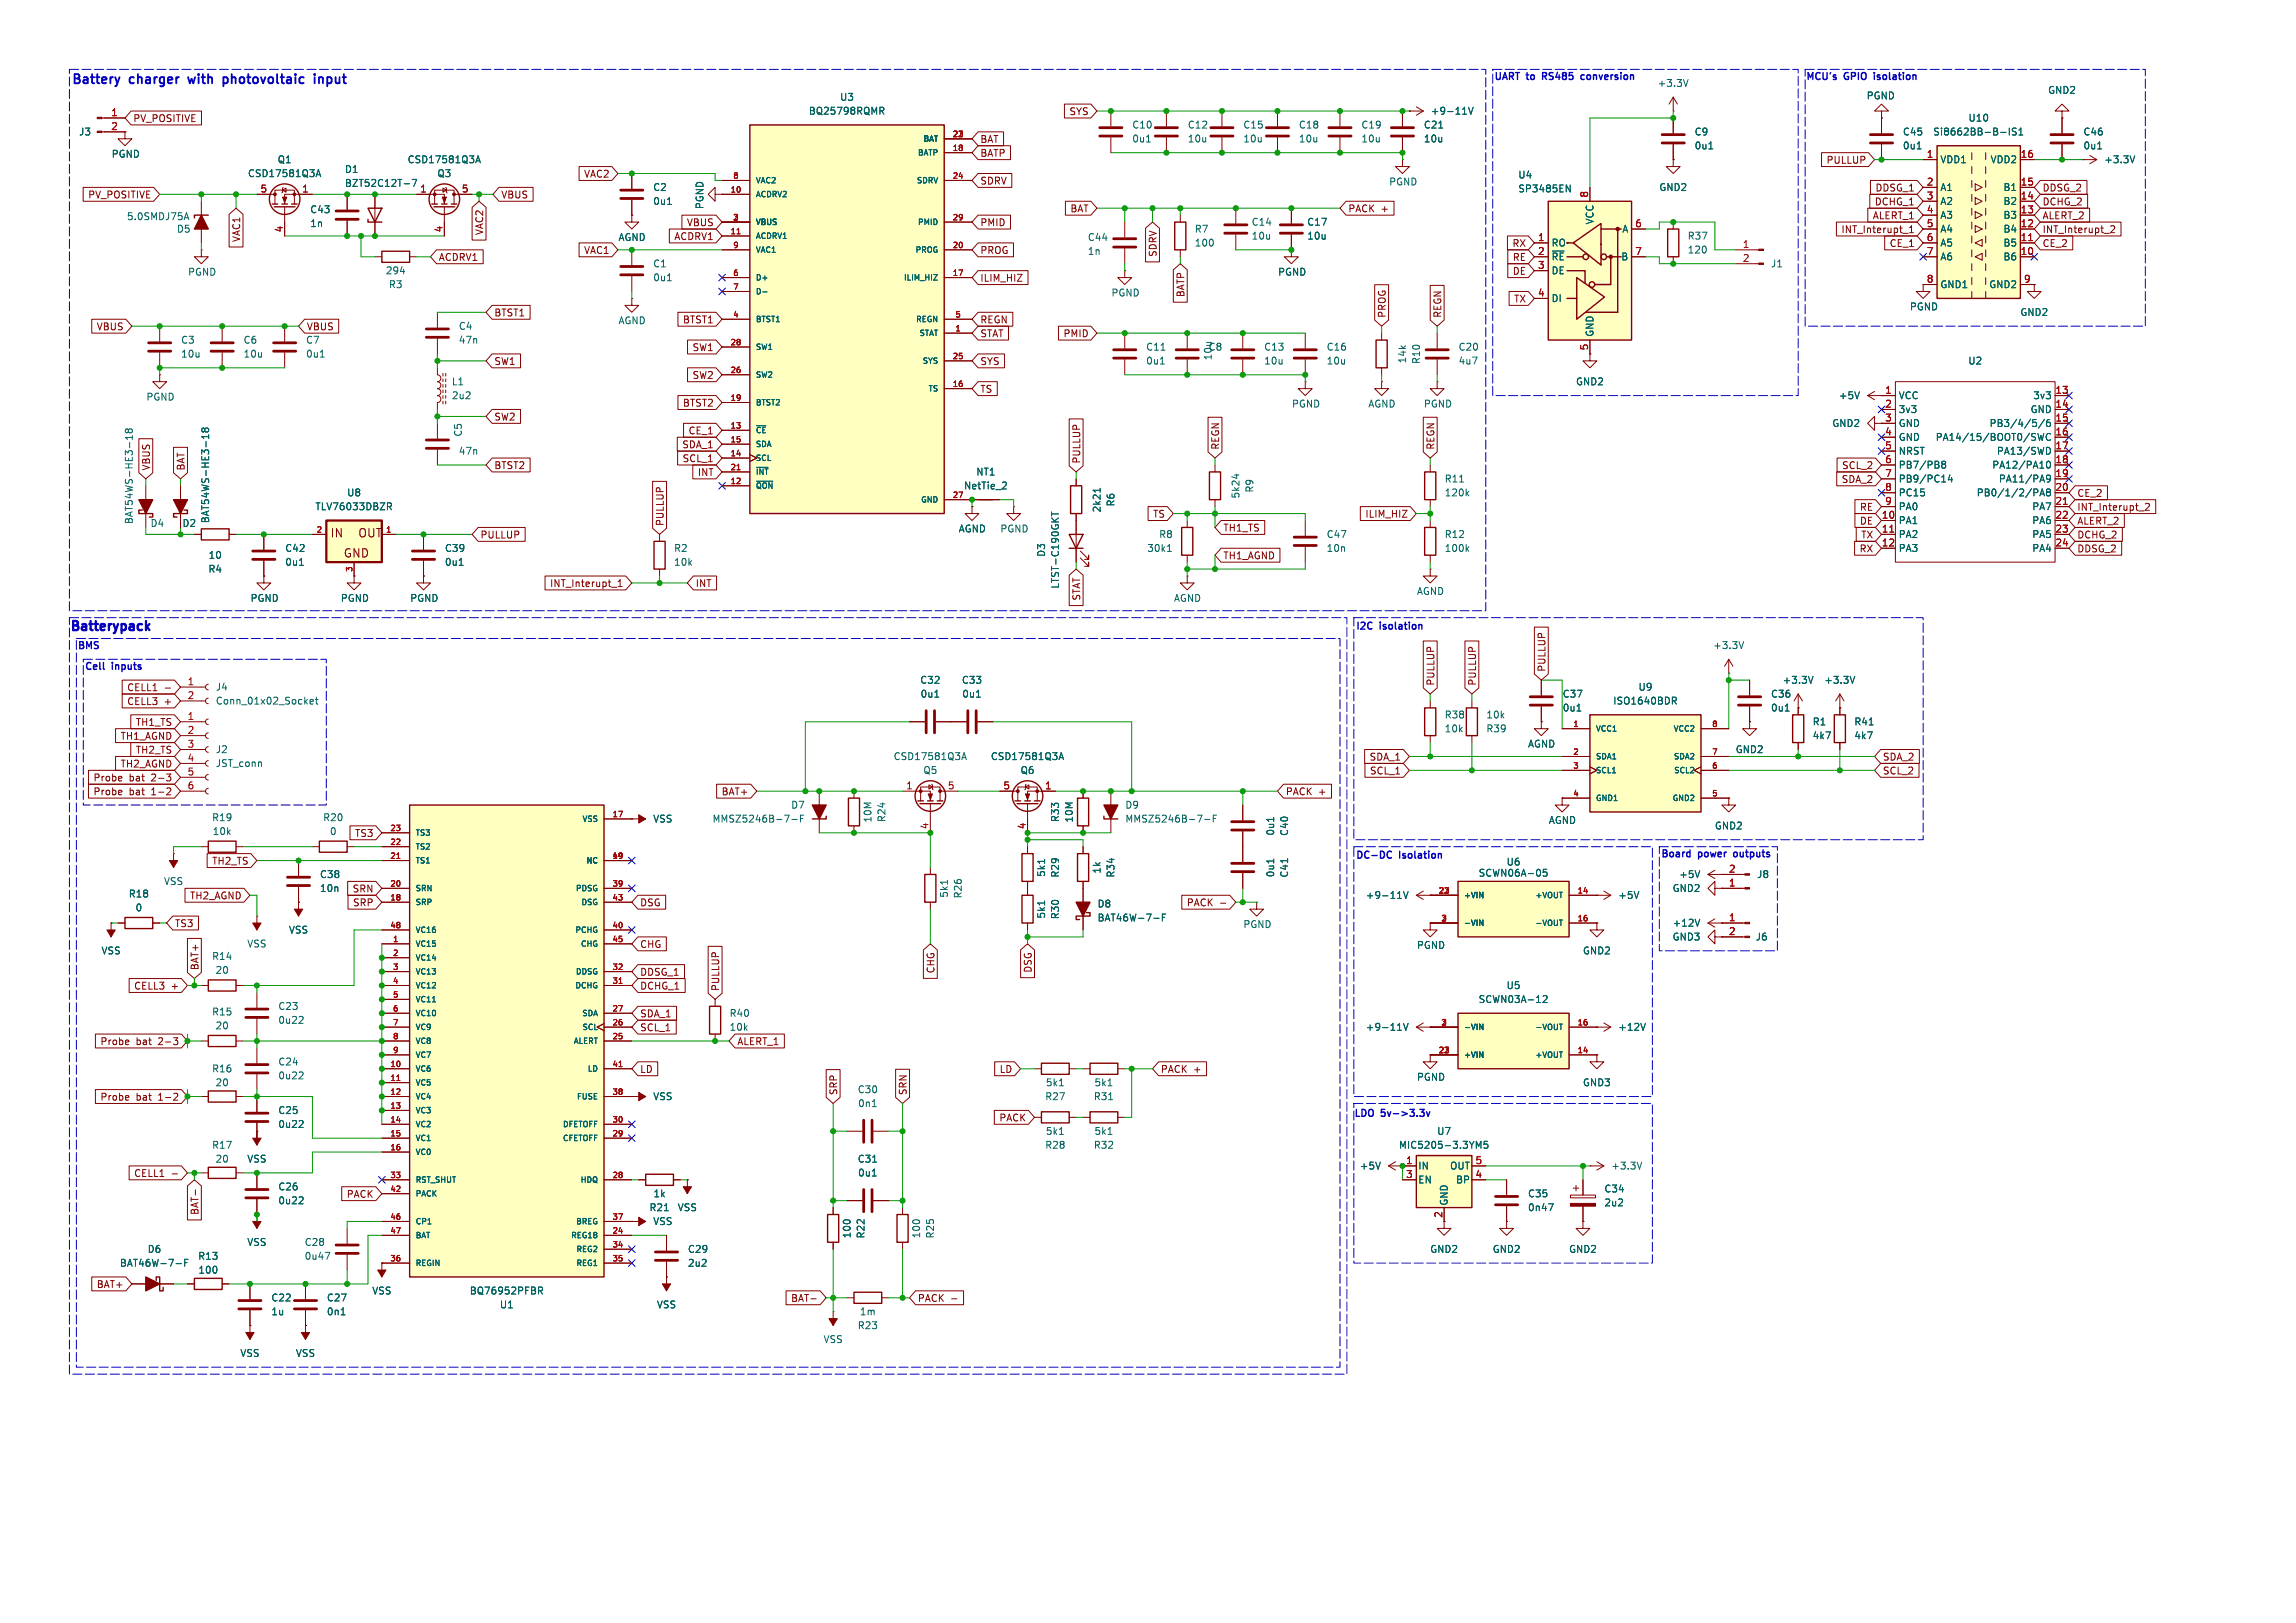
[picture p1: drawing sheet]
<svg xmlns="http://www.w3.org/2000/svg" width="420mm" height="297mm" viewBox="0 0 420 297" stroke-linecap="round" stroke-linejoin="round" font-family="sans-serif">
<defs><g id="words">
<g font-size="2.3" fill="#0000c2">
<text x="12.9" y="15.8">Battery</text>
<text x="23.7" y="15.8">charger</text>
<text x="35.2" y="15.8">with</text>
<text x="42.1" y="15.8">photovoltaic</text>
<text x="59.5" y="15.8">input</text>
<text x="12.5" y="116">Batterypack</text>
</g>
<g font-size="2.1" fill="#840000">
<text x="60.3" y="98.6">IN</text>
<text x="65.4" y="98.6">OUT</text>
<text x="62.7" y="102.3">GND</text>
</g>
<g font-size="1.8" fill="#0000c2">
<text x="273.2" y="15">UART to</text>
<text x="282.6" y="15">RS485</text>
<text x="290.2" y="15">conversion</text>
<text x="330.2" y="15">MCU's</text>
<text x="337.4" y="15">GPIO</text>
<text x="343.3" y="15">isolation</text>
<text x="14" y="119.1">BMS</text>
<text x="247.9" y="115.6">I2C</text>
<text x="252.4" y="115.6">isolation</text>
<text x="15.3" y="122.9">Cell</text>
<text x="20.5" y="122.9">inputs</text>
<text x="247.9" y="157.5">DC-DC</text>
<text x="256" y="157.5">Isolation</text>
<text x="303.7" y="157.2">Board</text>
<text x="310.7" y="157.2">power</text>
<text x="317.6" y="157.2">outputs</text>
<text x="247.6" y="204.7">LDO</text>
<text x="252.7" y="204.7">5v-&gt;3.3v</text>
</g>
<g font-size="1.8" fill="#006464">
<text x="303.1" y="16.1">+3.3V</text>
<text x="374.5" y="17.4">GND2</text>
<text x="147.9" y="21.2">BQ25798RQMR</text>
<text x="153.6" y="18.6">U3</text>
<text x="207" y="23.7">C10</text>
<text x="217.2" y="23.7">C12</text>
<text x="227.3" y="23.7">C15</text>
<text x="237.5" y="23.7">C18</text>
<text x="248.9" y="23.7">C19</text>
<text x="260.4" y="23.7">C21</text>
<text x="261.6" y="21.2">+9-11V</text>
<text x="341.4" y="18.4">PGND</text>
<text x="360" y="22.5">U10</text>
<text x="14.4" y="25">J3</text>
<text x="20.3" y="29.1">PGND</text>
<text x="207" y="26.3">0u1</text>
<text x="217.2" y="26.3">10u</text>
<text x="227.3" y="26.3">10u</text>
<text x="237.5" y="26.3">10u</text>
<text x="248.9" y="26.3">10u</text>
<text x="260.4" y="26.3">10u</text>
<text x="309.9" y="25">C9</text>
<text x="309.9" y="27.5">0u1</text>
<text x="348" y="25">C45</text>
<text x="348" y="27.5">0u1</text>
<text x="353.5" y="25">Si8662BB-B-IS1</text>
<text x="381" y="25">C46</text>
<text x="381" y="27.5">0u1</text>
<text x="45.3" y="32.6">CSD17581Q3A</text>
<text x="50.7" y="30.1">Q1</text>
<text x="63" y="31.9">D1</text>
<text x="63" y="34.4">BZT52C12T-7</text>
<text x="74.5" y="30.1">CSD17581Q3A</text>
<text x="79.9" y="32.6">Q3</text>
<text x="119.4" y="35.2">C2</text>
<text x="254" y="34.1">PGND</text>
<text x="277.6" y="32.9">U4</text>
<text x="277.6" y="35.4">SP3485EN</text>
<text x="303.4" y="35.2">GND2</text>
<text x="354.8" y="30.1">VDD1</text>
<text x="354.8" y="35.2">A1</text>
<text x="364" y="30.1">VDD2</text>
<text x="366.4" y="35.2">B1</text>
<text x="384.8" y="30.1">+3.3V</text>
<text x="23.1" y="40.5">5.0SMDJ75A</text>
<text x="56.7" y="41.8">1n</text>
<text x="56.7" y="39.2">C43</text>
<text x="119.4" y="37.7">0u1</text>
<text x="128.9" y="38.4" transform="rotate(-90 128.9 38.4)">PGND</text>
<text x="228.9" y="41.5">C14</text>
<text x="239" y="41.5">C17</text>
<text x="291.7" y="41.2" transform="rotate(-90 291.7 41.2)">VCC</text>
<text x="354.8" y="37.7">A2</text>
<text x="354.8" y="40.2">A3</text>
<text x="366.4" y="40.2">B3</text>
<text x="366.4" y="37.7">B2</text>
<text x="32.3" y="42.8">D5</text>
<text x="113" y="44.3">AGND</text>
<text x="198.9" y="46.8">1n</text>
<text x="198.9" y="44.3">C44</text>
<text x="218.4" y="42.8">R7</text>
<text x="218.4" y="45.3">100</text>
<text x="228.9" y="44">10u</text>
<text x="239" y="44">10u</text>
<text x="283.7" y="45.3">RO</text>
<text x="283.7" y="47.9">~{RE}</text>
<text x="296.5" y="47.9">B</text>
<text x="296.6" y="42.8">A</text>
<text x="308.6" y="44">R37</text>
<text x="308.6" y="46.6">120</text>
<text x="354.8" y="42.8">A4</text>
<text x="354.8" y="45.3">A5</text>
<text x="354.8" y="47.9">A6</text>
<text x="366.4" y="47.9">B6</text>
<text x="366.4" y="45.3">B5</text>
<text x="366.4" y="42.8">B4</text>
<text x="34.3" y="50.6">PGND</text>
<text x="70.5" y="50.4">294</text>
<text x="71" y="52.9">R3</text>
<text x="119.4" y="49.1">C1</text>
<text x="119.4" y="51.7">0u1</text>
<text x="233.7" y="50.6">PGND</text>
<text x="283.7" y="50.4">DE</text>
<text x="323.9" y="49.1">J1</text>
<text x="354.8" y="52.9">GND1</text>
<text x="363.8" y="52.9">GND2</text>
<text x="113" y="59.5">AGND</text>
<text x="203.2" y="54.5">PGND</text>
<text x="283.7" y="55.5">DI</text>
<text x="349.3" y="57">PGND</text>
<text x="369.5" y="58">GND2</text>
<text x="33" y="63.1">C3</text>
<text x="33" y="65.6">10u</text>
<text x="44.5" y="63.1">C6</text>
<text x="44.5" y="65.6">10u</text>
<text x="55.9" y="63.1">C7</text>
<text x="55.9" y="65.6">0u1</text>
<text x="83.8" y="60.6">C4</text>
<text x="83.8" y="63.1">47n</text>
<text x="209.6" y="64.4">C11</text>
<text x="221" y="64.4">C8</text>
<text x="231.1" y="64.4">C13</text>
<text x="242.6" y="64.4">C16</text>
<text x="266.7" y="64.4">C20</text>
<text x="291.7" y="61.7" transform="rotate(-90 291.7 61.7)">GND</text>
<text x="82.6" y="70.7">L1</text>
<text x="209.6" y="66.9">0u1</text>
<text x="221.8" y="66" transform="rotate(-90 221.8 66)">10u</text>
<text x="231.1" y="66.9">10u</text>
<text x="242.6" y="66.9">10u</text>
<text x="257.4" y="66.6" transform="rotate(-90 257.4 66.6)">14k</text>
<text x="259.9" y="66.7" transform="rotate(-90 259.9 66.7)">R10</text>
<text x="266.7" y="66.9">4u7</text>
<text x="288.2" y="70.7">GND2</text>
<text x="359.9" y="66.9">U2</text>
<text x="26.7" y="73.5">PGND</text>
<text x="82.6" y="73.3">2u2</text>
<text x="236.2" y="74.8">PGND</text>
<text x="250.2" y="74.8">AGND</text>
<text x="260.4" y="74.8">PGND</text>
<text x="336.3" y="73.3">+5V</text>
<text x="347.2" y="73.3">VCC</text>
<text x="347.2" y="75.8">3v3</text>
<text x="371.3" y="75.8">GND</text>
<text x="371.8" y="73.3">3v3</text>
<text x="83.8" y="83.4">47n</text>
<text x="84.7" y="80" transform="rotate(-90 84.7 80)">C5</text>
<text x="335.1" y="78.3">GND2</text>
<text x="347.2" y="78.3">GND</text>
<text x="347.2" y="80.9">GND</text>
<text x="347.2" y="83.4">NRST</text>
<text x="354" y="80.9">PA14/15/BOOT0/SWC</text>
<text x="363.8" y="78.3">PB3/4/5/6</text>
<text x="365.2" y="83.4">PA13/SWD</text>
<text x="176.2" y="89.8">NetTie_2</text>
<text x="178.5" y="87.2">NT1</text>
<text x="264.2" y="88.5">R11</text>
<text x="347.2" y="86">PB7/PB8</text>
<text x="347.2" y="88.5">PB9/PC14</text>
<text x="364.3" y="86">PA12/PA10</text>
<text x="365.5" y="88.5">PA11/PA9</text>
<text x="38.5" y="95.8" transform="rotate(-90 38.5 95.8)">BAT54WS-HE3-18</text>
<text x="57.6" y="93.6">TLV76033DBZR</text>
<text x="63.4" y="91">U8</text>
<text x="201.5" y="93.9" transform="rotate(-90 201.5 93.9)">2k21</text>
<text x="204.1" y="92.8" transform="rotate(-90 204.1 92.8)">R6</text>
<text x="226.9" y="91.3" transform="rotate(-90 226.9 91.3)">5k24</text>
<text x="229.5" y="90.2" transform="rotate(-90 229.5 90.2)">R9</text>
<text x="264.2" y="91">120k</text>
<text x="347.2" y="91">PC15</text>
<text x="347.2" y="93.6">PA0</text>
<text x="361.5" y="91">PB0/1/2/PA8</text>
<text x="371.6" y="93.6">PA7</text>
<text x="24.5" y="96" transform="rotate(-90 24.5 96)">BAT54WS-HE3-18</text>
<text x="27.4" y="96.6">D4</text>
<text x="33.3" y="96.6">D2</text>
<text x="52.1" y="101.2">C42</text>
<text x="81.3" y="101.2">C39</text>
<text x="123.2" y="101.2">R2</text>
<text x="175.3" y="97.6">AGND</text>
<text x="182.9" y="97.6">PGND</text>
<text x="191.4" y="102" transform="rotate(-90 191.4 102)">D3</text>
<text x="209.8" y="101.2">30k1</text>
<text x="211.9" y="98.7">R8</text>
<text x="242.6" y="98.7">C47</text>
<text x="242.6" y="101.2">10n</text>
<text x="264.2" y="98.7">R12</text>
<text x="264.2" y="101.2">100k</text>
<text x="347.2" y="96.1">PA1</text>
<text x="347.2" y="98.7">PA2</text>
<text x="347.2" y="101.2">PA3</text>
<text x="371.6" y="96.1">PA6</text>
<text x="371.6" y="98.7">PA5</text>
<text x="371.6" y="101.2">PA4</text>
<text x="38" y="105">R4</text>
<text x="38.1" y="102.5">10</text>
<text x="52.1" y="103.7">0u1</text>
<text x="81.3" y="103.7">0u1</text>
<text x="123.2" y="103.7">10k</text>
<text x="193.9" y="107.8" transform="rotate(-90 193.9 107.8)">LTST-C190GKT</text>
<text x="45.7" y="110.3">PGND</text>
<text x="62.2" y="110.3">PGND</text>
<text x="74.9" y="110.3">PGND</text>
<text x="214.6" y="110.3">AGND</text>
<text x="259.1" y="109.1">AGND</text>
<text x="313.3" y="119">+3.3V</text>
<text x="168.2" y="125.3">C32</text>
<text x="175.9" y="125.3">C33</text>
<text x="326" y="125.3">+3.3V</text>
<text x="333.6" y="125.3">+3.3V</text>
<text x="39.4" y="126.6">J4</text>
<text x="39.4" y="129.1">Conn_01x02_Socket</text>
<text x="168.3" y="127.9">0u1</text>
<text x="175.9" y="127.9">0u1</text>
<text x="264.2" y="131.7">R38</text>
<text x="271.8" y="131.7">10k</text>
<text x="285.8" y="127.9">C37</text>
<text x="285.8" y="130.4">0u1</text>
<text x="295" y="129.1">ISO1640BDR</text>
<text x="299.6" y="126.6">U9</text>
<text x="323.9" y="127.9">C36</text>
<text x="323.9" y="130.4">0u1</text>
<text x="264.2" y="134.2">10k</text>
<text x="271.8" y="134.2">R39</text>
<text x="279.4" y="137">AGND</text>
<text x="331.5" y="132.9">R1</text>
<text x="331.5" y="135.5">4k7</text>
<text x="339.1" y="132.9">R41</text>
<text x="339.1" y="135.5">4k7</text>
<text x="39.4" y="138">J2</text>
<text x="39.4" y="140.6">JST_conn</text>
<text x="163.4" y="139.3">CSD17581Q3A</text>
<text x="168.8" y="141.8">Q5</text>
<text x="181.1" y="139.3">CSD17581Q3A</text>
<text x="186.6" y="141.8">Q6</text>
<text x="317.4" y="138">GND2</text>
<text x="144.6" y="148.2">D7</text>
<text x="205.7" y="148.2">D9</text>
<text x="38.7" y="150.5">R19</text>
<text x="38.8" y="153">10k</text>
<text x="59" y="150.5">R20</text>
<text x="60.3" y="153">0</text>
<text x="119.4" y="150.7">VSS</text>
<text x="130.2" y="150.7">MMSZ5246B-7-F</text>
<text x="159.6" y="150.6" transform="rotate(-90 159.6 150.6)">10M</text>
<text x="162.2" y="150.5" transform="rotate(-90 162.2 150.5)">R24</text>
<text x="193.9" y="150.5" transform="rotate(-90 193.9 150.5)">R33</text>
<text x="196.4" y="150.6" transform="rotate(-90 196.4 150.6)">10M</text>
<text x="205.7" y="150.7">MMSZ5246B-7-F</text>
<text x="233.3" y="153" transform="rotate(-90 233.3 153)">0u1</text>
<text x="235.8" y="153.1" transform="rotate(-90 235.8 153.1)">C40</text>
<text x="283.2" y="151">AGND</text>
<text x="313.6" y="152">GND2</text>
<text x="58.4" y="160.9">C38</text>
<text x="191.4" y="160.6" transform="rotate(-90 191.4 160.6)">5k1</text>
<text x="193.9" y="160.7" transform="rotate(-90 193.9 160.7)">R29</text>
<text x="201.5" y="160" transform="rotate(-90 201.5 160)">1k</text>
<text x="204.1" y="160.7" transform="rotate(-90 204.1 160.7)">R34</text>
<text x="233.3" y="160.6" transform="rotate(-90 233.3 160.6)">0u1</text>
<text x="235.8" y="160.7" transform="rotate(-90 235.8 160.7)">C41</text>
<text x="270.4" y="160.6">SCWN06A-05</text>
<text x="275.5" y="158.6">U6</text>
<text x="307.1" y="160.9">+5V</text>
<text x="321.3" y="160.9">J8</text>
<text x="23.5" y="164.4">R18</text>
<text x="24.7" y="167">0</text>
<text x="29.9" y="162.2">VSS</text>
<text x="58.4" y="163.4">10n</text>
<text x="173.6" y="164.4" transform="rotate(-90 173.6 164.4)">5k1</text>
<text x="176.1" y="164.5" transform="rotate(-90 176.1 164.5)">R26</text>
<text x="200.7" y="166.3">D8</text>
<text x="249.7" y="164.7">+9-11V</text>
<text x="295.9" y="164.7">+5V</text>
<text x="305.9" y="163.4">GND2</text>
<text x="45.1" y="173.6">VSS</text>
<text x="52.8" y="171">VSS</text>
<text x="191.4" y="168.2" transform="rotate(-90 191.4 168.2)">5k1</text>
<text x="193.9" y="168.3" transform="rotate(-90 193.9 168.3)">R30</text>
<text x="200.7" y="168.8">BAT46W-7-F</text>
<text x="227.3" y="170">PGND</text>
<text x="259.1" y="173.8">PGND</text>
<text x="305.9" y="172.3">GND3</text>
<text x="305.9" y="169.8">+12V</text>
<text x="321.1" y="172.3">J6</text>
<text x="18.5" y="174.9">VSS</text>
<text x="38.7" y="175.9">R14</text>
<text x="39.3" y="178.4">20</text>
<text x="289.5" y="174.9">GND2</text>
<text x="50.8" y="185">C23</text>
<text x="270.4" y="183.7">SCWN03A-12</text>
<text x="275.5" y="181.2">U5</text>
<text x="38.7" y="186">R15</text>
<text x="39.3" y="188.6">20</text>
<text x="50.8" y="187.6">0u22</text>
<text x="133.4" y="188.8">10k</text>
<text x="133.4" y="186.3">R40</text>
<text x="249.7" y="188.8">+9-11V</text>
<text x="295.9" y="188.8">+12V</text>
<text x="38.7" y="196.4">R16</text>
<text x="50.8" y="197.7">0u22</text>
<text x="50.8" y="195.2">C24</text>
<text x="259.1" y="198">PGND</text>
<text x="39.3" y="199">20</text>
<text x="119.4" y="201.5">VSS</text>
<text x="156.8" y="200.3">C30</text>
<text x="156.9" y="202.8">0n1</text>
<text x="191.1" y="201.5">R27</text>
<text x="191.2" y="199">5k1</text>
<text x="200" y="201.5">R31</text>
<text x="200.1" y="199">5k1</text>
<text x="289.5" y="199">GND3</text>
<text x="50.8" y="206.6">0u22</text>
<text x="50.8" y="204.1">C25</text>
<text x="191.2" y="207.9">5k1</text>
<text x="200.1" y="207.9">5k1</text>
<text x="262.8" y="207.9">U7</text>
<text x="38.7" y="210.4">R17</text>
<text x="39.3" y="213">20</text>
<text x="45.1" y="213">VSS</text>
<text x="156.8" y="213">C31</text>
<text x="156.9" y="215.5">0u1</text>
<text x="191.1" y="210.4">R28</text>
<text x="200" y="210.4">R32</text>
<text x="248.6" y="214.2">+5V</text>
<text x="255.8" y="210.4">MIC5205-3.3YM5</text>
<text x="259.3" y="214.2">IN</text>
<text x="265.2" y="214.2">OUT</text>
<text x="294.7" y="214.2">+3.3V</text>
<text x="50.8" y="220.6">0u22</text>
<text x="50.8" y="218">C26</text>
<text x="118.7" y="221.8">R21</text>
<text x="119.4" y="219.3">1k</text>
<text x="123.9" y="221.8">VSS</text>
<text x="259.3" y="216.8">EN</text>
<text x="265" y="220.7" transform="rotate(-90 265 220.7)">GND</text>
<text x="266.2" y="216.8">BP</text>
<text x="279.4" y="219.3">C35</text>
<text x="279.4" y="221.8">0n47</text>
<text x="293.4" y="218.4">C34</text>
<text x="293.4" y="221">2u2</text>
<text x="119.4" y="224.4">VSS</text>
<text x="155.8" y="226.7" transform="rotate(-90 155.8 226.7)">100</text>
<text x="158.3" y="226.7" transform="rotate(-90 158.3 226.7)">R22</text>
<text x="168.5" y="226.7" transform="rotate(-90 168.5 226.7)">100</text>
<text x="171" y="226.7" transform="rotate(-90 171 226.7)">R25</text>
<text x="21.8" y="232">BAT46W-7-F</text>
<text x="26.9" y="229.5">D6</text>
<text x="36.2" y="230.7">R13</text>
<text x="36.2" y="233.3">100</text>
<text x="45.1" y="228.2">VSS</text>
<text x="55.6" y="230.7">0u47</text>
<text x="55.6" y="228.2">C28</text>
<text x="125.7" y="229.5">C29</text>
<text x="125.7" y="232">2u2</text>
<text x="261.5" y="229.5">GND2</text>
<text x="272.9" y="229.5">GND2</text>
<text x="286.9" y="229.5">GND2</text>
<text x="49.5" y="238.4">C22</text>
<text x="59.7" y="238.4">C27</text>
<text x="68" y="237.1">VSS</text>
<text x="85.8" y="237.1">BQ76952PFBR</text>
<text x="91.3" y="239.6">U1</text>
<text x="120.1" y="239.6">VSS</text>
<text x="49.5" y="240.9">1u</text>
<text x="59.7" y="240.9">0n1</text>
<text x="150.5" y="246">VSS</text>
<text x="156.8" y="243.4">R23</text>
<text x="157.2" y="240.9">1m</text>
<text x="43.9" y="248.5">VSS</text>
<text x="54" y="248.5">VSS</text>
</g>
<g font-size="1.8" fill="#a90000">
<text x="20.2" y="21.3">1</text>
<text x="20.2" y="23.9">2</text>
<text x="352.4" y="29">1</text>
<text x="369.5" y="29">16</text>
<text x="47.6" y="35.3">5</text>
<text x="55.2" y="35.3">1</text>
<text x="76.8" y="35.3">1</text>
<text x="84.4" y="35.3">5</text>
<text x="352.4" y="34">2</text>
<text x="369.5" y="34">15</text>
<text x="290.6" y="36.3" transform="rotate(-90 290.6 36.3)">8</text>
<text x="299" y="41.7">6</text>
<text x="352.4" y="36.6">3</text>
<text x="352.4" y="39.1">4</text>
<text x="352.4" y="41.7">5</text>
<text x="369.5" y="41.7">12</text>
<text x="369.5" y="39.1">13</text>
<text x="369.5" y="36.6">14</text>
<text x="51.8" y="42.6" transform="rotate(-90 51.8 42.6)">4</text>
<text x="81" y="42.6" transform="rotate(-90 81 42.6)">4</text>
<text x="281.2" y="44.2">1</text>
<text x="281.2" y="46.7">2</text>
<text x="299" y="46.7">7</text>
<text x="318.7" y="45.5">1</text>
<text x="352.4" y="44.2">6</text>
<text x="352.4" y="46.7">7</text>
<text x="369.5" y="46.7">10</text>
<text x="369.5" y="44.2">11</text>
<text x="281.2" y="49.3">3</text>
<text x="318.7" y="48">2</text>
<text x="352.4" y="51.8">8</text>
<text x="370.1" y="51.8">9</text>
<text x="281.2" y="54.4">4</text>
<text x="290.6" y="64.2" transform="rotate(-90 290.6 64.2)">5</text>
<text x="344.7" y="72.1">1</text>
<text x="344.7" y="74.7">2</text>
<text x="344.7" y="77.2">3</text>
<text x="375.9" y="72.1">13</text>
<text x="375.9" y="74.7">14</text>
<text x="375.9" y="77.2">15</text>
<text x="344.7" y="79.8">4</text>
<text x="344.7" y="82.3">5</text>
<text x="375.9" y="79.8">16</text>
<text x="375.9" y="82.3">17</text>
<text x="344.7" y="84.8">6</text>
<text x="344.7" y="87.4">7</text>
<text x="344.7" y="89.9">8</text>
<text x="375.9" y="84.8">18</text>
<text x="375.9" y="87.4">19</text>
<text x="375.9" y="89.9">20</text>
<text x="344.1" y="95">10</text>
<text x="344.7" y="92.5">9</text>
<text x="375.9" y="92.5">21</text>
<text x="375.9" y="95">22</text>
<text x="344.1" y="97.5">11</text>
<text x="344.1" y="100.1">12</text>
<text x="375.9" y="97.5">23</text>
<text x="375.9" y="100.1">24</text>
<text x="34.2" y="125.5">1</text>
<text x="34.2" y="128">2</text>
<text x="34.2" y="131.8">1</text>
<text x="34.2" y="134.4">2</text>
<text x="34.2" y="136.9">3</text>
<text x="34.2" y="139.4">4</text>
<text x="34.2" y="142">5</text>
<text x="34.2" y="144.5">6</text>
<text x="165.7" y="144.5">1</text>
<text x="173.3" y="144.5">5</text>
<text x="183.4" y="144.5">5</text>
<text x="191.1" y="144.5">1</text>
<text x="169.9" y="151.8" transform="rotate(-90 169.9 151.8)">4</text>
<text x="187.7" y="151.8" transform="rotate(-90 187.7 151.8)">4</text>
<text x="316.2" y="159.8">2</text>
<text x="316.2" y="162.3">1</text>
<text x="316.2" y="168.7">1</text>
<text x="316.2" y="171.2">2</text>
<text x="257.1" y="213.1">1</text>
<text x="257.1" y="215.6">3</text>
<text x="269.8" y="215.6">4</text>
<text x="269.8" y="213.1">5</text>
</g>
<g font-size="1.8" fill="#840000">
<text x="24.3" y="22.5">PV_POSITIVE</text>
<text x="195.5" y="21.3">SYS</text>
<text x="179.2" y="26.4">BAT</text>
<text x="179.2" y="28.9">BATP</text>
<text x="106.7" y="32.7">VAC2</text>
<text x="179.2" y="34">SDRV</text>
<text x="334" y="30.2">PULLUP</text>
<text x="343" y="35.2">DDSG_1</text>
<text x="373.5" y="35.2">DDSG_2</text>
<text x="16" y="36.5">PV_POSITIVE</text>
<text x="91.6" y="36.5">VBUS</text>
<text x="125.5" y="41.6">VBUS</text>
<text x="179.2" y="41.6">PMID</text>
<text x="195.7" y="39.1">BAT</text>
<text x="246.5" y="39.1">PACK</text>
<text x="252.6" y="39.1">+</text>
<text x="342.5" y="40.3">ALERT_1</text>
<text x="342.8" y="37.8">DCHG_1</text>
<text x="373.5" y="40.3">ALERT_2</text>
<text x="373.5" y="37.8">DCHG_2</text>
<text x="44.1" y="44.4" transform="rotate(-90 44.1 44.4)">VAC1</text>
<text x="80.2" y="47.9">ACDRV1</text>
<text x="88.6" y="43.1" transform="rotate(-90 88.6 43.1)">VAC2</text>
<text x="106.7" y="46.7">VAC1</text>
<text x="123.3" y="44.1">ACDRV1</text>
<text x="179.2" y="46.7">PROG</text>
<text x="211.8" y="47.1" transform="rotate(-90 211.8 47.1)">SDRV</text>
<text x="276.6" y="45.4">RX</text>
<text x="276.6" y="47.9">RE</text>
<text x="336.7" y="42.9">INT_Interupt_1</text>
<text x="345.6" y="45.4">CE_1</text>
<text x="373.5" y="42.9">INT_Interupt_2</text>
<text x="373.5" y="45.4">CE_2</text>
<text x="179.2" y="51.8">ILIM_HIZ</text>
<text x="276.6" y="50.5">DE</text>
<text x="90.3" y="58.1">BTST1</text>
<text x="124.8" y="59.4">BTST1</text>
<text x="179.2" y="59.4">REGN</text>
<text x="216.9" y="54.5" transform="rotate(-90 216.9 54.5)">BATP</text>
<text x="253.7" y="58.3" transform="rotate(-90 253.7 58.3)">PROG</text>
<text x="263.8" y="58.3" transform="rotate(-90 263.8 58.3)">REGN</text>
<text x="276.9" y="55.6">TX</text>
<text x="17.6" y="60.6">VBUS</text>
<text x="56" y="60.6">VBUS</text>
<text x="126.6" y="64.5">SW1</text>
<text x="179.2" y="61.9">STAT</text>
<text x="194.4" y="61.9">PMID</text>
<text x="90.3" y="67">SW1</text>
<text x="126.6" y="69.5">SW2</text>
<text x="179.2" y="67">SYS</text>
<text x="90.3" y="77.2">SW2</text>
<text x="124.8" y="74.6">BTST2</text>
<text x="179.2" y="72.1">TS</text>
<text x="124.7" y="82.2">SDA_1</text>
<text x="125.9" y="79.7">CE_1</text>
<text x="223.2" y="82.4" transform="rotate(-90 223.2 82.4)">REGN</text>
<text x="262.6" y="82.4" transform="rotate(-90 262.6 82.4)">REGN</text>
<text x="27.6" y="86.2" transform="rotate(-90 27.6 86.2)">VBUS</text>
<text x="34" y="86.2" transform="rotate(-90 34 86.2)">BAT</text>
<text x="90.3" y="86">BTST2</text>
<text x="124.8" y="84.8">SCL_1</text>
<text x="127.5" y="87.3">INT</text>
<text x="197.8" y="84.9" transform="rotate(-90 197.8 84.9)">PULLUP</text>
<text x="336.8" y="88.6">SDA_2</text>
<text x="336.9" y="86">SCL_2</text>
<text x="210.8" y="94.9">TS</text>
<text x="249.6" y="94.9">ILIM_HIZ</text>
<text x="340.1" y="93.7">RE</text>
<text x="379.9" y="93.7">INT_Interupt_2</text>
<text x="379.9" y="91.1">CE_2</text>
<text x="87.8" y="98.7">PULLUP</text>
<text x="121.6" y="96.4" transform="rotate(-90 121.6 96.4)">PULLUP</text>
<text x="223.7" y="97.5">TH1_TS</text>
<text x="340.1" y="101.3">RX</text>
<text x="340.1" y="96.2">DE</text>
<text x="340.4" y="98.7">TX</text>
<text x="379.9" y="96.2">ALERT_2</text>
<text x="379.9" y="101.3">DDSG_2</text>
<text x="379.9" y="98.7">DCHG_2</text>
<text x="100.5" y="107.6">INT_Interupt_1</text>
<text x="127.2" y="107.6">INT</text>
<text x="223.7" y="102.6">TH1_AGND</text>
<text x="197.8" y="110" transform="rotate(-90 197.8 110)">STAT</text>
<text x="262.6" y="125.6" transform="rotate(-90 262.6 125.6)">PULLUP</text>
<text x="270.2" y="125.6" transform="rotate(-90 270.2 125.6)">PULLUP</text>
<text x="282.9" y="123" transform="rotate(-90 282.9 123)">PULLUP</text>
<text x="23.2" y="129.2">CELL3</text>
<text x="23.2" y="126.7">CELL1</text>
<text x="30" y="129.2">+</text>
<text x="22" y="135.6">TH1_AGND</text>
<text x="24.7" y="133">TH1_TS</text>
<text x="17" y="143.2">Probe</text>
<text x="22" y="140.7">TH2_AGND</text>
<text x="23.6" y="143.2">bat</text>
<text x="24.7" y="138.1">TH2_TS</text>
<text x="27.8" y="143.2">2-3</text>
<text x="250.4" y="139.4">SDA_1</text>
<text x="250.5" y="141.9">SCL_1</text>
<text x="344.3" y="139.4">SDA_2</text>
<text x="344.3" y="141.9">SCL_2</text>
<text x="17" y="145.7">Probe</text>
<text x="23.6" y="145.7">bat</text>
<text x="27.8" y="145.7">1-2</text>
<text x="131.9" y="145.7">BAT+</text>
<text x="235.1" y="145.7">PACK</text>
<text x="241.2" y="145.7">+</text>
<text x="64.8" y="153.4">TS3</text>
<text x="38.7" y="158.4">TH2_TS</text>
<text x="34.7" y="164.8">TH2_AGND</text>
<text x="64.4" y="163.5">SRN</text>
<text x="64.5" y="166.1">SRP</text>
<text x="117" y="166.1">DSG</text>
<text x="217" y="166.1">PACK</text>
<text x="31.9" y="169.9">TS3</text>
<text x="117" y="173.7">CHG</text>
<text x="36.5" y="177.6" transform="rotate(-90 36.5 177.6)">BAT+</text>
<text x="117" y="178.8">DDSG_1</text>
<text x="171.1" y="178.2" transform="rotate(-90 171.1 178.2)">CHG</text>
<text x="188.9" y="178.1" transform="rotate(-90 188.9 178.1)">DSG</text>
<text x="24.4" y="181.3">CELL3</text>
<text x="31.3" y="181.3">+</text>
<text x="117" y="181.3">DCHG_1</text>
<text x="131.8" y="181.5" transform="rotate(-90 131.8 181.5)">PULLUP</text>
<text x="18.3" y="191.5">Probe</text>
<text x="24.9" y="191.5">bat</text>
<text x="29.1" y="191.5">2-3</text>
<text x="117" y="186.4">SDA_1</text>
<text x="117" y="188.9">SCL_1</text>
<text x="134.8" y="191.5">ALERT_1</text>
<text x="117" y="196.5">LD</text>
<text x="182.8" y="196.5">LD</text>
<text x="212.2" y="196.5">PACK</text>
<text x="218.3" y="196.5">+</text>
<text x="18.3" y="201.6">Probe</text>
<text x="24.9" y="201.6">bat</text>
<text x="29.1" y="201.6">1-2</text>
<text x="153.4" y="200.5" transform="rotate(-90 153.4 200.5)">SRP</text>
<text x="166.1" y="200.5" transform="rotate(-90 166.1 200.5)">SRN</text>
<text x="182.7" y="205.4">PACK</text>
<text x="24.4" y="215.6">CELL1</text>
<text x="63.3" y="219.4">PACK</text>
<text x="36.5" y="222.4" transform="rotate(-90 36.5 222.4)">BAT-</text>
<text x="263.9" y="223" transform="rotate(-90 263.9 223)">2</text>
<text x="17.6" y="235.9">BAT+</text>
<text x="144.6" y="238.4">BAT-</text>
<text x="167.8" y="238.4">PACK</text>
</g>
<g font-size="1.4" fill="#006464">
<text x="167.8" y="28.7">BATP</text>
<text x="168.8" y="26.1">BAT</text>
<text x="138.2" y="33.8">VAC2</text>
<text x="167.6" y="33.8">SDRV</text>
<text x="138.2" y="36.3">ACDRV2</text>
<text x="138.2" y="41.4">VBUS</text>
<text x="167.8" y="41.4">PMID</text>
<text x="138.2" y="43.9">ACDRV1</text>
<text x="138.2" y="46.5">VAC1</text>
<text x="167.3" y="46.5">PROG</text>
<text x="138.2" y="51.5">D+</text>
<text x="165.2" y="51.5">ILIM_HIZ</text>
<text x="138.2" y="59.2">BTST1</text>
<text x="138.2" y="54.1">D-</text>
<text x="167.4" y="59.2">REGN</text>
<text x="138.2" y="64.2">SW1</text>
<text x="168.1" y="61.7">STAT</text>
<text x="138.2" y="69.3">SW2</text>
<text x="168.6" y="66.8">SYS</text>
<text x="169.7" y="71.9">TS</text>
<text x="138.2" y="74.4">BTST2</text>
<text x="138.2" y="79.5">~{CE}</text>
<text x="138.2" y="82">SDA</text>
<text x="138.2" y="89.6">~{QON}</text>
<text x="138.2" y="84.6">SCL</text>
<text x="138.2" y="87.1">~{INT}</text>
<text x="168.4" y="92.2">GND</text>
<text x="291.8" y="134.1">VCC1</text>
<text x="306" y="134.1">VCC2</text>
<text x="291.8" y="139.2">SDA1</text>
<text x="291.8" y="141.7">SCL1</text>
<text x="306.1" y="139.2">SDA2</text>
<text x="306.1" y="141.7">SCL2</text>
<text x="291.8" y="146.8">GND1</text>
<text x="305.8" y="146.8">GND2</text>
<text x="75.9" y="155.7">TS2</text>
<text x="75.9" y="153.1">TS3</text>
<text x="106.4" y="150.6">VSS</text>
<text x="75.9" y="158.2">TS1</text>
<text x="107.1" y="158.2">NC</text>
<text x="75.9" y="165.8">SRP</text>
<text x="75.9" y="163.3">SRN</text>
<text x="105.2" y="163.3">PDSG</text>
<text x="106.2" y="165.8">DSG</text>
<text x="267.7" y="164.6">+VIN</text>
<text x="280.7" y="164.6">+VOUT</text>
<text x="75.9" y="173.5">VC15</text>
<text x="75.9" y="170.9">VC16</text>
<text x="105.1" y="170.9">PCHG</text>
<text x="106.1" y="173.5">CHG</text>
<text x="267.7" y="169.6">-VIN</text>
<text x="280.7" y="169.6">-VOUT</text>
<text x="75.9" y="176">VC14</text>
<text x="75.9" y="178.5">VC13</text>
<text x="105.2" y="178.5">DDSG</text>
<text x="75.9" y="181.1">VC12</text>
<text x="75.9" y="183.6">VC11</text>
<text x="105.1" y="181.1">DCHG</text>
<text x="75.9" y="186.2">VC10</text>
<text x="75.9" y="188.7">VC9</text>
<text x="75.9" y="191.2">VC8</text>
<text x="104.8" y="191.2">ALERT</text>
<text x="106.4" y="186.2">SDA</text>
<text x="106.4" y="188.7">SCL</text>
<text x="267.7" y="188.7">-VIN</text>
<text x="280.7" y="188.7">-VOUT</text>
<text x="75.9" y="196.3">VC6</text>
<text x="75.9" y="193.8">VC7</text>
<text x="107.4" y="196.3">LD</text>
<text x="267.7" y="193.8">+VIN</text>
<text x="280.7" y="193.8">+VOUT</text>
<text x="75.9" y="198.9">VC5</text>
<text x="75.9" y="201.4">VC4</text>
<text x="75.9" y="203.9">VC3</text>
<text x="105.4" y="201.4">FUSE</text>
<text x="75.9" y="206.5">VC2</text>
<text x="75.9" y="209">VC1</text>
<text x="102.8" y="209">CFETOFF</text>
<text x="102.8" y="206.5">DFETOFF</text>
<text x="75.9" y="211.6">VC0</text>
<text x="75.9" y="216.6">RST_SHUT</text>
<text x="75.9" y="219.2">PACK</text>
<text x="106.1" y="216.6">HDQ</text>
<text x="75.9" y="224.3">CP1</text>
<text x="75.9" y="226.8">BAT</text>
<text x="104.3" y="226.8">REG18</text>
<text x="105.3" y="224.3">BREG</text>
<text x="75.9" y="231.9">REGIN</text>
<text x="105.3" y="229.3">REG2</text>
<text x="105.3" y="231.9">REG1</text>
</g>
<g font-size="1.4" fill="#a90000">
<text x="174.2" y="27.7">18</text>
<text x="174.2" y="25.1">22</text>
<text x="175" y="25.1">3</text>
<text x="133.5" y="35.3">10</text>
<text x="134" y="32.8">8</text>
<text x="174.2" y="32.8">24</text>
<text x="134" y="40.4">2</text>
<text x="174.2" y="40.4">29</text>
<text x="133.5" y="42.9">11</text>
<text x="134" y="45.5">9</text>
<text x="174.2" y="45.5">20</text>
<text x="134" y="50.5">6</text>
<text x="134" y="53.1">7</text>
<text x="174.2" y="50.5">17</text>
<text x="134" y="58.2">4</text>
<text x="174.6" y="58.2">5</text>
<text x="133.5" y="63.2">28</text>
<text x="174.2" y="65.8">25</text>
<text x="174.6" y="60.7">1</text>
<text x="133.5" y="68.3">26</text>
<text x="174.2" y="70.9">16</text>
<text x="133.5" y="73.4">19</text>
<text x="133.5" y="78.5">13</text>
<text x="133.5" y="83.6">14</text>
<text x="133.5" y="81">15</text>
<text x="133.5" y="88.6">12</text>
<text x="133.5" y="86.1">21</text>
<text x="174.2" y="91.2">27</text>
<text x="57.8" y="97.5">2</text>
<text x="70.5" y="97.5">1</text>
<text x="64.5" y="104.8" transform="rotate(-90 64.5 104.8)">3</text>
<text x="287.7" y="133.1">1</text>
<text x="313.1" y="133.1">8</text>
<text x="287.7" y="138.2">2</text>
<text x="287.7" y="140.7">3</text>
<text x="313.1" y="140.7">6</text>
<text x="313.1" y="138.2">7</text>
<text x="111.9" y="149.6">17</text>
<text x="287.7" y="145.8">4</text>
<text x="313.1" y="145.8">5</text>
<text x="71.3" y="154.7">22</text>
<text x="71.3" y="152.1">23</text>
<text x="71.3" y="157.2">21</text>
<text x="111.9" y="157.2">19</text>
<text x="71.3" y="164.8">18</text>
<text x="71.3" y="162.3">20</text>
<text x="111.9" y="162.3">39</text>
<text x="111.9" y="164.8">43</text>
<text x="263.1" y="163.6">22</text>
<text x="263.9" y="163.6">3</text>
<text x="288.5" y="163.6">14</text>
<text x="71.3" y="169.9">48</text>
<text x="71.8" y="172.5">1</text>
<text x="111.9" y="169.9">40</text>
<text x="111.9" y="172.5">45</text>
<text x="263.6" y="168.7">2</text>
<text x="288.5" y="168.7">16</text>
<text x="71.8" y="175">2</text>
<text x="71.8" y="177.5">3</text>
<text x="111.9" y="177.5">32</text>
<text x="71.8" y="180.1">4</text>
<text x="71.8" y="182.6">5</text>
<text x="71.8" y="185.2">6</text>
<text x="111.9" y="185.2">27</text>
<text x="111.9" y="180.1">31</text>
<text x="71.8" y="187.7">7</text>
<text x="71.8" y="190.2">8</text>
<text x="111.9" y="190.2">25</text>
<text x="111.9" y="187.7">26</text>
<text x="263.6" y="187.7">2</text>
<text x="288.5" y="187.7">16</text>
<text x="71.3" y="195.3">10</text>
<text x="71.3" y="197.9">11</text>
<text x="71.8" y="192.8">9</text>
<text x="111.9" y="195.3">41</text>
<text x="263.1" y="192.8">22</text>
<text x="263.9" y="192.8">3</text>
<text x="288.5" y="192.8">14</text>
<text x="71.3" y="200.4">12</text>
<text x="71.3" y="202.9">13</text>
<text x="111.9" y="200.4">38</text>
<text x="71.3" y="205.5">14</text>
<text x="71.3" y="208">15</text>
<text x="111.9" y="208">29</text>
<text x="111.9" y="205.5">30</text>
<text x="71.3" y="210.6">16</text>
<text x="71.3" y="215.6">33</text>
<text x="111.9" y="215.6">28</text>
<text x="71.3" y="218.2">42</text>
<text x="71.3" y="223.3">46</text>
<text x="71.3" y="225.8">47</text>
<text x="111.9" y="225.8">24</text>
<text x="111.9" y="223.3">37</text>
<text x="71.3" y="230.9">36</text>
<text x="111.9" y="228.3">34</text>
<text x="111.9" y="230.9">35</text>
</g>
</g></defs>
<g fill="none" stroke="#840000" stroke-width=".18">
<path d="M377.2 20.3h1.3l-1.3-1.2-1.3 1.2h1.3v1.3M377.2 21.6h.1M377.2 21.6v2.8M377.2 26.4v2.8M381 29.2h.1M381 29.2h2.5M382.3 28.4l1.2 .8M383.5 29.2l-1.2 .8M372.1 52.1v1.2h1.3l-1.3 1.3-1.3-1.3h1.3M372.1 52.1h.1M170.2 158.8v1.2M170.2 165.1v1.3"/>
<path d="M189.2 195.6h1.3M195.6 195.6h1.2M154.9 219.7h2.8M154.9 207h2.8M159.8 219.7h2.8M159.8 207h2.8M189.2 204.5h1.3M195.6 204.5h1.2"/>
</g>
<path d="M383.7 27.2h.7M390.5 28.5l-.4 1.3M173.3 161.1v.7M193.8 198.7h.7M159.6 215.2h.7M159.6 202.5h.7M159.6 212.7h.8M193.8 207.6h.7" fill="none" stroke="#006464" stroke-width=".18"/>
<path d="M375.2 26.2h4M375.2 24.6h4M158 205v4M158 217.7v4M159.5 205v4M159.5 217.7v4" fill="none" stroke="#840000" stroke-width=".51"/>
<path d="M169.2 160h2v5.1h-2zM190.5 194.6h5.1v2h-5.1zM190.5 203.5h5.1v2h-5.1z" fill="none" stroke="#840000" stroke-width=".25"/>
<path d="M354.3 26.7h15.3v27.9h-15.3z" fill="#ffffc2"/>
<path d="M354.3 26.7h15.3v27.9h-15.3zM28.6 234.3v-.6h.6v2.5h.6v-.6" fill="none" stroke="#840000" stroke-width=".25"/>
<g fill="none" stroke="#840000" stroke-width=".18">
<path d="M344.2 20.3h1.2l-1.2-1.2-1.3 1.2h1.3v1.3M344.2 21.6h.1M351.8 29.2h2.5M351.8 39.4h2.5M351.8 36.8h2.5M351.8 34.3h2.5M360.7 27.9v1.3M360.7 30.5v1.3M360.7 33v1.3M360.7 35.6v1.2M360.7 38.1v1.3M361.3 38.7l1.3 .7-1.3 .6z"/>
<path d="M361.3 36.2l1.3 .6-1.3 .7zM361.3 33.7l1.3 .6-1.3 .6zM363.2 27.9v1.3M363.2 30.5v1.3M363.2 33v1.3M363.2 35.6v1.2M363.2 38.1v1.3M369.6 29.2h2.5M369.6 39.4h2.5M369.6 36.8h2.5M369.6 34.3h2.5M351.8 47h2.5"/>
<path d="M351.8 44.5h2.5M351.8 41.9h2.5M351.8 52.1h2.5M360.7 40.6v1.3M360.7 43.2v1.3M360.7 45.7v1.3M360.7 48.3v1.2M360.7 50.8v1.3M360.7 53.3v1.3M361.3 44.5l1.3-.7v1.3zM361.3 41.3l1.3 .6-1.3 .6zM361.3 47l1.3-.6v1.2z"/>
<path d="M363.2 40.6v1.3M363.2 43.2v1.3M363.2 45.7v1.3M363.2 48.3v1.2M363.2 50.8v1.3M363.2 53.3v1.3M369.6 47h2.5M369.6 44.5h2.5M369.6 41.9h2.5M369.6 52.1h2.5M24.1 234.9h7.6"/>
</g>
<path d="M371.1 44h.7" fill="none" stroke="#a90000" stroke-width=".18"/>
<path d="M366 24.2h.9M367.5 23.4v1.3M368.8 23.5l-.5-.1-.2 .3 .1 .3 .6 .2v.4l-.2 .1-.5-.1M369.3 24.7h.7M369.3 23.8l.4-.4v1.3M32.2 231.2h1M33.8 231.1h.4M34.4 230.4h-.6v1.3" fill="none" stroke="#006464" stroke-width=".18"/>
<path d="M26.7 233.7l2.5 1.2-2.5 1.3z" fill="#840000" stroke="#840000" stroke-width=".25"/>
<path d="M74.9 147.3h35.6v86.4h-35.6z" fill="#ffffc2"/>
<g fill="none" stroke="#840000" stroke-width=".25">
<path d="M251.7 62.2h2v5.1h-2zM33.7 93.3h.6v.7h-2.6v.6h.7M179.1 91.4h2.5M195.6 97.8h2.5l-1.3 2.5zM195.8 88.9h2.1v5.1h-2.1zM216.2 96.5h2v5.1h-2zM221.2 86.4h2.1v5h-2.1zM195.6 100.3h2.5M38.1 153.9h5.1v2.1h-5.1zM58.4 153.9h5.1v2.1h-5.1zM74.9 147.3h35.6v86.4h-35.6zM151.1 149.4v.5h-2.5"/>
<path d="M155.2 146.1h2v5h-2zM167.9 146.6h1M168.3 147.1h3.8M169.7 146.6h1M171.4 146.6h1.1M185.7 146.6h1M186.1 147.1h3.8M186.9 156.2h2.1v5.1h-2.1zM187.5 146.6h1M189.2 146.6h1M197.1 156.2h2v5.1h-2zM197.1 146.1h2v5h-2z"/>
<path d="M201.9 149.4v.5h2.6M22.9 167.9h5v2h-5zM38.1 179.3h5.1v2.1h-5.1zM186.9 163.8h2.1v5.1h-2.1zM198.8 167h.6v.6h-2.6v.7h.7M38.1 199.6h5.1v2.1h-5.1zM38.1 189.5h5.1v2h-5.1zM129.8 184.2h2v5h-2zM199.4 194.6h5.1v2h-5.1zM38.1 213.6h5.1v2h-5.1zM118.1 214.9h5.1v2h-5.1zM199.4 203.5h5.1v2h-5.1z"/>
<path d="M35.6 233.9h5v2.1h-5zM151.4 222.2h2v5.1h-2zM156.2 236.5h5.1v2h-5.1zM164.1 222.2h2v5.1h-2z"/>
<circle cx="170.2" cy="145.7" r="2.79"/>
<circle cx="188" cy="145.7" r="2.79"/>
</g>
<g fill="none" stroke="#840000" stroke-width=".18">
<path d="M203.2 20.3v2.8M203.2 25.1v2.8M245.1 20.3v2.8M245.1 25.1v2.8M256.5 29.2v1.3h1.3l-1.3 1.3-1.2-1.3h1.2M256.5 29.2h.1M256.5 20.3v2.8M256.5 25.1v2.8M344.2 21.6v2.8M344.2 26.4v2.8M29.2 59.7v2.8M205.7 49.5v1.3h1.3l-1.3 1.3-1.2-1.3h1.2"/>
<path d="M205.7 49.5h.1M205.7 40.6v2.8M205.7 45.5v2.8M317.5 48.3h4.2M317.5 45.7h4.2M351.8 52.1v1.2h1.3l-1.3 1.3-1.3-1.3h1.3M351.8 52.1h.1M29.2 68.6v1.3h1.3l-1.3 1.2-1.3-1.2h1.3M29.2 68.6h.1M29.2 64.5v2.8M205.7 61v2.8M205.7 65.8v2.8"/>
<path d="M238.8 69.9v1.2h1.2l-1.2 1.3-1.3-1.3h1.3M238.8 69.9h.1M238.8 61v2.8M238.8 65.8v2.8M252.7 61v1.2M252.7 67.3v1.3M344.2 72.4h2.5M344.2 74.9h2.5M344.2 77.5h2.5M346.7 69.9h29.2v33h-29.2zM375.9 72.4h2.6M375.9 74.9h2.6"/>
<path d="M375.9 77.5h2.6M33 88.9v7.6M177.8 92.7v1.3h1.3l-1.3 1.3-1.3-1.3h1.3M177.8 92.7h.1M177.8 91.4h5.1M185.4 92.7v1.3h1.3l-1.3 1.3-1.3-1.3h1.3M185.4 92.7h.1M196.8 87.6v1.3M196.8 94v8.9M217.2 95.3v1.2M222.2 85.1v1.3M222.2 91.4v1.3"/>
<path d="M238.8 95.3v2.7M344.2 95.3h2.5M344.2 97.8h2.5M344.2 80h2.5M344.2 82.6h2.5M344.2 85.1h2.5M344.2 87.6h2.5M344.2 90.2h2.5M344.2 92.7h2.5M375.9 95.3h2.6M375.9 97.8h2.6M375.9 80h2.6"/>
<path d="M375.9 82.6h2.6M375.9 85.1h2.6M375.9 87.6h2.6M375.9 90.2h2.6M375.9 92.7h2.6M197.6 102.1l1.5 1.5v-.7v.7h-.7M197.6 100.8l1.5 1.6v-.8v.8h-.7M217.2 105.4v1.3h1.2l-1.2 1.3-1.3-1.3h1.3M217.2 105.4h.1M217.2 101.6v1.3M238.8 100.1v2.8M344.2 100.3h2.5"/>
<path d="M375.9 100.3h2.6M33 128.3h4.6M33 125.7h4.6M33 139.7h4.6M33 137.2h4.6M33 134.6h4.6M33 132.1h4.6M38.1 127.8l-.4 .1-.1 .4 .1 .3 .4 .2M38.1 125.2l-.4 .2-.1 .3 .1 .4 .4 .1M38.1 139.2l-.4 .1-.1 .4 .1 .4 .4 .1M38.1 136.7l-.4 .1-.1 .4 .1 .3 .4 .2M38.1 134.1l-.4 .2-.1 .3 .1 .4 .4 .1"/>
<path d="M38.1 131.6l-.4 .1-.1 .4 .1 .3 .4 .2M166.4 132.1h2.8M171.2 132.1h5.6M178.8 132.1h2.8M31.7 156.2h.1M31.7 156.2v2.6M33 144.8h4.6M33 142.2h4.6M36.8 154.9h1.3M38.1 144.3l-.4 .1-.1 .4 .1 .3 .4 .2M38.1 141.7l-.4 .2-.1 .3 .1 .4 .4 .1M43.2 154.9h1.2"/>
<path d="M54.6 157.5v2.8M57.1 154.9h1.3M63.5 154.9h1.3M69.8 157.5h5.1M69.8 154.9h5.1M69.8 152.4h5.1M110.5 149.9h7.6M110.5 157.5h5.1M115.6 149.9h.1M149.9 144.8v7.6M156.2 144.8v1.3M156.2 151.1v1.3"/>
<path d="M165.1 144.8h5.1v1.8M168.4 146.6v-2.6h3.6v2.6M169.9 143.6l.7 .4-.7 .4zM170.2 147.1v5.3M170.4 143.5l.2 .1v.8l.1 .1M172 144.8h3.3M182.9 144.8h3.3M186.2 146.6v-2.6h3.5v2.6M187.6 144l.6-.4v.8zM187.7 143.5l-.1 .1v.8l-.1 .1M188 147.1v5.3M188 154.9v1.3"/>
<path d="M193 144.8h-5v1.8M198.1 144.8v1.3M198.1 151.1v1.3M198.1 154.9v1.3M203.2 144.8v7.6M227.3 147.3v2.8M227.3 152.1v5.6M227.3 159.8v2.8M313.7 159.3l-1.3 .7M20.3 168.9h.1M20.3 168.9v2.6M21.6 168.9h1.3"/>
<path d="M27.9 168.9h1.3M47 167.6h.1M47 167.6v2.6M54.6 165.1h.1M54.6 162.3v5.3M69.8 172.7h5.1M69.8 165.1h5.1M69.8 175.3h5.1M69.8 162.6h5.1M69.8 177.8h5.1M69.8 170.2h5.1M110.5 172.7h5.1"/>
<path d="M110.5 165.1h5.1M110.5 162.6h5.1M110.5 177.8h5.1M110.5 170.2h5.1M188 161.3v2.5M188 168.9v1.3M198.1 161.3v8.9M229.9 165.1v1.3h1.2l-1.2 1.2-1.3-1.2h1.3M229.9 165.1h.1M312.4 168.9h6.8M312.4 160h6.8M312.4 160l1.3 .8"/>
<path d="M312.4 168.9l1.3 .8M313.7 162.6v-1.3l-1.3 1.3 1.3 1.2v-1.2h1.3M313.7 171.5v1.2l-1.3-1.2 1.3-1.3v1.3h1.3M313.7 168.1l-1.3 .8M315 162.6h.1M315 160h.1M315 171.5h.1M315 168.9h.1M315 162.6h4.2M315 171.5h4.2M36.8 190.5h1.3M36.8 180.3h1.3"/>
<path d="M43.2 190.5h1.2M43.2 180.3h1.2M47 181.6v2.8M47 186.4v2.8M47 191.8v2.8M47 196.6v2.8M69.8 195.6h5.1M69.8 198.1h5.1M69.8 190.5h5.1M69.8 188h5.1M69.8 185.4h5.1M69.8 180.3h5.1"/>
<path d="M69.8 182.9h5.1M69.8 193h5.1M110.5 187.3l-1.3 .7 1.3 .6M110.5 195.6h5.1M110.5 190.5h5.1M110.5 188h5.1M110.5 185.4h5.1M110.5 180.3h5.1M130.8 182.9v1.3M130.8 189.2v1.3M198.1 195.6h1.3M204.5 195.6h1.2"/>
<path d="M36.8 200.7h1.3M36.8 214.6h1.3M43.2 200.7h1.2M43.2 214.6h1.2M47 207h.1M47 200.7v2.8M47 205.5v4.1M47 214.6v2.8M47 219.5v5.3M69.8 200.7h5.1M69.8 203.2h5.1M69.8 205.7h5.1"/>
<path d="M69.8 208.3h5.1M69.8 210.8h5.1M69.8 215.9h5.1M69.8 218.4h5.1M110.5 200.7h7.6M110.5 205.7h5.1M110.5 208.3h5.1M110.5 215.9h5.1M115.6 200.7h.1M116.8 215.9h1.3M123.2 215.9h1.3M125.7 215.9h.1"/>
<path d="M125.7 215.9v2.5M198.1 204.5h1.3M204.5 204.5h1.2M34.3 234.9h1.3M40.6 234.9h1.3M45.7 234.9v2.8M45.7 239.8v5.3M47 222.2h.1M55.9 234.9v2.8M55.9 239.8v5.3M63.5 224.8v2.8M63.5 229.6v2.8"/>
<path d="M69.8 231.1h.1M69.8 226.1h5.1M69.8 231.1h5.1M69.8 223.5h5.1M69.8 231.1v2.6M110.5 226.1h5.1M110.5 228.6h5.1M110.5 231.1h5.1M110.5 223.5h7.6M115.6 223.5h.1M121.9 233.7h.1M121.9 226.1v2.8"/>
<path d="M121.9 230.9v5.3M152.4 221v1.2M152.4 227.3v1.3M154.9 237.5h1.3M161.3 237.5h1.3M165.1 221v1.2M165.1 227.3v1.3M45.7 242.6h.1M55.9 242.6h.1M152.4 240h.1M152.4 240v2.6"/>
</g>
<path d="M345.7 97.4h.7M377.4 92.3h.8M72.6 157.1h.6M113.2 180h.6M72.6 197.7h.6M113.2 195.2h.6" fill="none" stroke="#a90000" stroke-width=".18"/>
<g fill="none" stroke="#006464" stroke-width=".18">
<path d="M209.7 26h.7M263.2 23.4h.7M350.7 27.2h.7M37.4 78.6l.3-.3h.2l.3 .3-.1 .3-.2 .2-.3-.1-.2-.2M37.4 78.6l-.2-.3-.3 .3v.2l.2 .3 .3-.3M37.4 78.6v.2M38.2 79.5v.8M38.2 79.9h-1.3l.4 .4M212.3 66.6h.7M212.4 64.1h.7M371.9 76.8h.6M372 77.3h.3l.2 .2-.1 .5h-.4"/>
<path d="M372.8 79.3l.3 1.3 .2-.9 .3 .9 .3-1.3M374 76.7l-1.1 1.7M374.9 76.8h-.3a.86 .86 0 0 0 0 1.2l.4-.1 .1-.4-.3-.2h-.3l-.2 .2M375.1 79.4a.6 .6 0 0 0-.9 .5 .6 .6 0 0 0 .6 .7l.3-.1M183.8 88.2l.3 .3-.1 .3-.7 .7h.8M192.3 93.7v.7M192.3 94.1h1.3M201.2 89.4v.7M201.2 89.7h-1.2l.2 .1M213.8 99.8l.1-.2v1.3M226.2 86.8v.7M355.4 84.9l-.2-.2 .2-.3 .4 .1 .1 .1-.2 .3"/>
<path d="M355.4 84.9l-.2 .3v.3l.2 .2 .4-.1 .1-.2-.1-.3-.1-.2M355.4 84.9h.3M356.7 86.9l-.3 .9h.8M357 87.4v.8M372 89.5h.5l.3 .2-.1 .4h-.7M373.1 90.7l.5-1.2 .4 1.2M373.3 90.4h.6M374.5 84.5l.1-.1a.68 .68 0 0 1 .5 .6 .68 .68 0 0 1-.5 .7l-.3-.5zM374.6 90l-.3-.2 .3-.3h.3l.2 .2-.3 .3M374.6 90l-.3 .3 .1 .3 .2 .1h.3l.2-.2v-.2l-.3-.3M374.6 90h.2M374.6 81.9a.69 .69 0 0 1 .5 .6 .69 .69 0 0 1-.5 .6"/>
<path d="M375.1 87.5l-.3 .2h-.3l-.2-.2v-.3l.3-.3 .3 .1 .2 .2a.84 .84 0 0 1-.4 1h-.2M213.6 100.9h.7M56.7 128.4l.6-.1v-.2l-.4-.1-.2 .2 .1 .6h.5M57.7 128h.5M57.9 127.6v1.1l.3 .1M171 127.6h.7M175.9 139l.4-1.3 .5 1.3M176 138.6h.7M178.6 127.6h.7M193.7 139l.4-1.3 .5 1.3M193.8 138.6h.6M144.9 150h.9"/>
<path d="M146.4 149.8h.4M147 149.2h-.6v1.2M191.1 157.3v.7M220.4 150h.9M221.9 149.8h.5M222.5 149.2h-.6v1.2M233 149.6v.7M233 157.2v.7M235.5 157.1v.8M310.9 159.3l-.4 1.3M191.1 164.9v.7M211.1 168.1h.9"/>
<path d="M212.6 167.9h.4M213.2 167.3h-.6v1.2M310.9 168.2l-.4 1.3M55.2 186l.2 .2v.3l-.7 .8h.7M55.2 196.2l.2 .2v.3l-.7 .7h.7M202.7 198.7h.7M55.2 205l.2 .3v.3l-.7 .7h.7M55.2 219l.2 .3v.3l-.7 .7h.7M202.7 207.6h.7M202.8 201.2h.7M59.5 229.2h.8l-.5 1.2M98.5 235.5h.5l.2 .3-.1 .3-.6 .1"/>
<path d="M98.8 236.2l.4 .6M121.5 221.6h.8M62.4 240.6h.7"/>
</g>
<g fill="none" stroke="#840000" stroke-width=".51">
<path d="M201.2 24.9h4M201.2 23.4h4M243.1 24.9h4M243.1 23.4h4M254.5 24.9h4.1M254.5 23.4h4.1M342.1 26.2h4.1M342.1 24.6h4.1M203.7 45.2h4.1M203.7 43.7h4.1M27.2 64.3h4M27.2 62.7h4"/>
<path d="M203.7 65.5h4.1M203.7 64h4.1M236.7 65.5h4.1M236.7 64h4.1M236.7 99.8h4.1M236.7 98.3h4.1M169.4 130v4.1M170.9 130v4.1M177 130v4.1M178.6 130v4.1M225.3 159.5h4.1M225.3 158h4.1"/>
<path d="M225.3 151.9h4.1M225.3 150.4h4.1M52.6 162.1h4M52.6 160.5h4M45 186.2h4M45 184.7h4M45 196.3h4M45 194.8h4M45 205.2h4M45 203.7h4M45 219.2h4M45 217.7h4"/>
<path d="M43.7 239.5h4.1M43.7 238h4.1M53.8 239.5h4.1M53.8 238h4.1M61.5 229.4h4M61.5 227.8h4M119.9 230.6h4.1M119.9 229.1h4.1"/>
</g>
<g fill="#840000" stroke="#840000" stroke-width=".18">
<path d="M69.1 232.4h1.5l-.8 1.3z"/>
<path d="M46.2 223.5h1.6l-.8 1.3z"/>
<path d="M55.1 243.8h1.5l-.7 1.3z"/>
<path d="M45 243.8h1.5l-.8 1.3z"/>
<path d="M321.7 48.1h.9v.3h-.9z"/>
<path d="M321.7 45.6h.9v.2h-.9z"/>
<path d="M19.6 170.2h1.5l-.8 1.3z"/>
<path d="M46.2 208.3h1.6l-.8 1.3z"/>
<path d="M53.8 166.4h1.6l-.8 1.2z"/>
<path d="M46.2 168.9h1.6l-.8 1.3z"/>
<path d="M31 157.5h1.5l-.8 1.3z"/>
<path d="M125 217.2h1.5l-.8 1.2z"/>
<path d="M116.8 199.9l1.3 .8-1.3 .7z"/>
<path d="M116.8 149.1l1.3 .8-1.3 .7z"/>
<path d="M151.6 241.3h1.6l-.8 1.3z"/>
<path d="M121.2 234.9h1.5l-.8 1.3z"/>
<path d="M169.8 145.3h.8l-.4 1z"/>
<path d="M116.8 222.8l1.3 .7-1.3 .8z"/>
<path d="M187.6 145.3h.7l-.3 1z"/>
<path d="M319.2 159.9h.8v.2h-.8z"/>
<path d="M319.2 162.4h.8v.3h-.8z"/>
<path d="M319.2 171.3h.8v.3h-.8z"/>
<path d="M319.2 168.8h.8v.2h-.8z"/>
<circle cx="168.4" cy="144.8" r=".25"/>
<circle cx="172" cy="144.8" r=".25"/>
<circle cx="189.7" cy="144.8" r=".25"/>
<circle cx="186.2" cy="144.8" r=".25"/>
</g>
<g fill="#840000" stroke="#840000" stroke-width=".25">
<path d="M196.8 165.1h2.6l-1.3 2.5z"/>
<path d="M148.6 147.3h2.5l-1.2 2.6z"/>
<path d="M201.9 147.3h2.6l-1.3 2.6z"/>
<path d="M31.7 91.4h2.6l-1.3 2.6z"/>
</g>
<path d="M259.1 211.5h10.1v9.5h-10.1z" fill="#ffffc2"/>
<path d="M26 93.3h-.6v.7h2.5v.6h-.6M259.1 211.5h10.1v9.5h-10.1z" fill="none" stroke="#840000" stroke-width=".25"/>
<g fill="none" stroke="#840000" stroke-width=".18">
<path d="M306.1 17.8l-.8 1.3M306.1 17.8v2.5M306.1 17.8l.7 1.3M233.7 20.3v2.8M233.7 25.1v2.8M236.2 38.1v2.8M306.1 20.3h.1M306.1 29.2v1.3h1.2l-1.2 1.3-1.3-1.3h1.3M306.1 29.2h.1M306.1 21.6v2.8M306.1 26.4v2.8M236.2 45.7v1.3h1.3l-1.3 1.3-1.3-1.3h1.3"/>
<path d="M236.2 45.7h.1M236.2 42.9v2.8M26.7 88.9v7.6M254 213.4h5.1M254 213.4l1.3 .7M255.3 212.6l-1.3 .8M256.5 213.4h.1M256.5 215.9h2.6M269.2 213.4h2.6M269.2 215.9h2.6M275.6 215.9v2.8M287.3 218.7h4.5v.5h-4.5z"/>
<path d="M287.8 217.4h1M288.3 216.9v1M289.6 215.9v2.8M290.8 213.4h.1M290.8 213.4h2.6M292.1 212.6l1.3 .8M293.4 213.4l-1.3 .7M264.2 221v3.8h1.2l-1.2 1.3-1.3-1.3h1.3M275.6 223.5v1.3h1.3l-1.3 1.3-1.3-1.3h1.3M275.6 223.5h.1M275.6 220.7v2.8M289.6 223.5v1.3h1.2l-1.2 1.3-1.3-1.3h1.3"/>
<path d="M289.6 223.5h.1M289.6 220.7v2.8"/>
</g>
<path d="M308.8 14.5l-.4 1.3M312.6 27.2h.7M23.5 78.7l.2-.2h.4l.1 .2-.1 .4-.1 .1-.4-.1-.1-.1M23.5 78.7l-.3-.2-.3 .2 .1 .4 .2 .1 .3-.2M23.5 78.7v.3M24.2 79.7v.7M24.2 80.1h-1.3l.4 .3M252.5 212.7l-.4 1.2M270.1 208.9l.4 .9 .4-.9v1.2M272.1 208.9h-.6l-.1 .6 .2-.2 .5 .1 .1 .2-.1 .4-.2 .1-.5-.1M300.3 212.7l-.4 1.2M283.3 220.3h.8l-.5 1.3" fill="none" stroke="#006464" stroke-width=".18"/>
<path d="M25.4 91.4h2.5l-1.2 2.6z" fill="#840000" stroke="#840000" stroke-width=".25"/>
<path d="M231.6 24.9h4.1M231.6 23.4h4.1M304 26.2h4.1M304 24.6h4.1M234.2 42.7h4.1M234.2 41.1h4.1M273.6 218.9h4M273.6 220.5h4" fill="none" stroke="#840000" stroke-width=".51"/>
<path d="M287.3 220.2h4.5v.5h-4.5z" fill="#840000" stroke="#840000" stroke-width=".18"/>
<path d="M266.7 161.3h20.3v10.2h-20.3z" fill="#ffffc2"/>
<path d="M266.7 161.3h20.3v10.2h-20.3z" fill="none" stroke="#840000" stroke-width=".25"/>
<g fill="none" stroke="#840000" stroke-width=".18">
<path d="M259.1 163.8h7.6M259.1 163.8l1.2 .8M260.3 163.1l-1.2 .7M261.6 163.8h.1M261.6 168.9h5.1M287 163.8h7.6M287 168.9h5.1M292.1 168.9v1.3h1.3l-1.3 1.3-1.3-1.3h1.3M292.1 168.9h.1M292.1 163.8h.1M293.4 163.1l1.2 .7M294.6 163.8l-1.2 .8"/>
<path d="M261.6 193v1.3h1.3l-1.3 1.3-1.3-1.3h1.3M261.6 193h.1M292.1 188h.1M292.1 193v1.3h1.3l-1.3 1.3-1.3-1.3h1.3M292.1 193h.1M292.1 188h2.5M293.4 187.2l1.2 .8M294.6 188l-1.2 .7"/>
</g>
<path d="M282.9 159.1h-.6v.6l.2-.1h.4l.1 .2-.1 .4-.1 .1-.5-.1M255.6 164.4h.8M256.7 163.1l.5 1.3 .4-1.3M270.7 168.4l.6 1v-1M285.2 168.4h.6M299.8 163.1l-.5 1.3M301 187.3l-.4 1.2" fill="none" stroke="#006464" stroke-width=".18"/>
<path d="M266.7 185.4h20.3v10.2h-20.3z" fill="#ffffc2"/>
<path d="M266.7 185.4h20.3v10.2h-20.3z" fill="none" stroke="#840000" stroke-width=".25"/>
<path d="M40.6 59.7v2.8M40.6 64.5v2.8M261.6 168.9v1.3h1.3l-1.3 1.3-1.3-1.3h1.3M261.6 168.9h.1M259.1 188h7.6M259.1 188l1.2 .7M260.3 187.2l-1.2 .8M261.6 188h.1M261.6 193h5.1M287 193h5.1M287 188h5.1" fill="none" stroke="#840000" stroke-width=".18"/>
<path d="M255.6 188.5h.8M256.7 187.3l.5 1.2 .4-1.2M270.7 187.4l.6 1v-1M282.3 182.3l.5-.1 .2 .4-.8 .9h.8M285.2 187.4h.6" fill="none" stroke="#006464" stroke-width=".18"/>
<path d="M38.6 64.3h4.1M38.6 62.7h4.1" fill="none" stroke="#840000" stroke-width=".51"/>
<path d="M283.2 36.8h15.2v25.4h-15.2z" fill="#ffffc2"/>
<g fill="none" stroke="#840000" stroke-width=".25">
<path d="M38.1 39.4h-2.5v.5M283.2 36.8h15.2v25.4h-15.2zM286.6 49.5h3.3v2.3M286.6 47h3M286.6 54.6h1.7M286.8 44.5h-.2h1.1M287.8 44.5l5.1-3.6v7.6zM288.4 50.8l5.1 3.6-5.1 4zM292.9 41.9h3.6M293.9 47h2.6M294.6 47v5.1h-2.9M295.9 41.9v15.3h-5.7"/>
<path d="M305.1 41.9h2v5.1h-2zM260.6 96.5h2v5.1h-2z"/>
<circle cx="290.1" cy="47" r=".51"/>
<circle cx="291.2" cy="52.1" r=".51"/>
<circle cx="293.4" cy="47" r=".51"/>
</g>
<g fill="#840000" stroke="#840000" stroke-width=".25">
<path d="M36.8 39.4l1.3 2.5h-2.5z"/>
<circle cx="294.6" cy="47" r=".28"/>
<circle cx="295.9" cy="41.9" r=".28"/>
</g>
<g fill="none" stroke="#840000" stroke-width=".18">
<path d="M18.6 24.1h4.3M18.6 21.6h4.3M22.9 24.1v1.3h1.2l-1.2 1.3-1.3-1.3h1.3M22.9 24.1h.1M36.8 36.8v7.7M290.8 34.3v2.5M36.8 45.7v1.3h1.3l-1.3 1.3-1.2-1.3h1.2M36.8 45.7h.1M280.7 44.5h2.5M280.7 47h2.5M280.7 49.5h2.5M280.7 54.6h2.5"/>
<path d="M298.4 47h2.6M298.4 41.9h2.6M306.1 40.6v1.3M306.1 47v1.3M262.9 61v2.8M262.9 65.8v2.8M290.8 64.8v1.2h1.3l-1.3 1.3-1.2-1.3h1.2M290.8 64.8h.1M290.8 62.2v2.6M261.6 95.3v1.2M261.6 104.1v1.3h1.3l-1.3 1.3-1.3-1.3h1.3M261.6 104.1h.1"/>
<path d="M261.6 101.6v1.3"/>
</g>
<path d="M33.8 39.8h.6M34.1 38.9l.4 1.3M286.5 33.9l.7 1.2v-1.2M268.3 100.4l.4 .5M268.7 100.1l-.5 .4" fill="none" stroke="#006464" stroke-width=".18"/>
<path d="M260.9 65.5h4M260.9 64h4" fill="none" stroke="#840000" stroke-width=".51"/>
<g fill="#840000" stroke="#840000" stroke-width=".18">
<path d="M17.8 24h.8v.3h-.8z"/>
<path d="M17.8 21.5h.8v.2h-.8z"/>
</g>
<path d="M59.7 95.3h10.1v7.6h-10.1z" fill="#ffffc2"/>
<path d="M59.7 95.3h10.1v7.6h-10.1z" fill="none" stroke="#840000" stroke-width=".41"/>
<g fill="none" stroke="#840000" stroke-width=".18">
<path d="M76.2 35.6h5.1v1.7M79.5 37.3v-2.5h3.6v2.5M81 34.4l.7 .4-.7 .4zM81.3 37.8v5.4M81.5 34.3l.2 .1v.8l.1 .1M83.1 35.6h3.3M57.1 97.8h2.6M69.8 97.8h2.6M64.8 105.4v1.3h1.2l-1.2 1.3-1.3-1.3h1.3M64.8 105.4h.1M64.8 102.9v2.5M261.6 128.3v1.2"/>
<path d="M261.6 134.6v1.3M269.2 128.3v1.2M269.2 134.6v1.3M281.9 132.1v1.3h1.3l-1.3 1.2-1.2-1.2h1.2M281.9 132.1h.1M281.9 124.5v2.8M281.9 129.3v2.8M285.7 146.1v1.2h1.3l-1.3 1.3-1.2-1.3h1.2M285.7 146.1h.1"/>
</g>
<path d="M87 29.8l.4-1.3 .5 1.3M87.1 29.4h.7M70.9 92h.5l.2 .3-.1 .3-.6 .1M71.2 92.7l.4 .6M288.5 130.1h.7" fill="none" stroke="#006464" stroke-width=".18"/>
<g fill="none" stroke="#840000" stroke-width=".25">
<path d="M79 37.3h1M79.4 37.8h3.8M80.8 37.3h1M82.5 37.3h1.1M260.6 129.5h2v5.1h-2zM268.2 129.5h2.1v5.1h-2.1z"/>
<circle cx="81.3" cy="36.4" r="2.79"/>
</g>
<path d="M279.9 129h4.1M279.9 127.5h4.1" fill="none" stroke="#840000" stroke-width=".51"/>
<g fill="#840000" stroke="#840000" stroke-width=".18">
<path d="M80.9 36.1h.8l-.4 1z"/>
<circle cx="79.5" cy="35.6" r=".25"/>
<circle cx="83.1" cy="35.6" r=".25"/>
</g>
<path d="M290.8 130.8h20.3v17.8h-20.3z" fill="#ffffc2"/>
<g fill="none" stroke="#840000" stroke-width=".25">
<path d="M49.8 37.3h1M50.2 37.8h3.8M51.6 37.3h1M53.3 37.3h1.1M67.3 38.1h2.5l-1.2 2.5zM67.3 40.1v.5h2.5M69.8 46h5.1v2h-5.1zM36.8 96.8h5.1v2h-5.1zM290.8 130.8h20.3v17.8h-20.3z"/>
<circle cx="52.1" cy="36.4" r="2.79"/>
</g>
<g fill="none" stroke="#840000" stroke-width=".18">
<path d="M47 35.6h3.3M50.3 37.3v-2.5h3.5v2.5M51.7 34.8l.6-.4v.8zM51.8 34.3l-.1 .1v.8l-.1 .1M52.1 37.8v5.4M57.1 35.6h-5v1.7M68.6 35.6v7.6M68.6 47h1.2M74.9 47h1.3M35.6 97.8h1.2M41.9 97.8h1.3M48.3 97.8v2.8"/>
<path d="M48.3 105.4v1.3h1.2l-1.2 1.3-1.3-1.3h1.3M48.3 105.4h.1M48.3 102.6v2.8M77.5 105.4v1.3h1.2l-1.2 1.3-1.3-1.3h1.3M77.5 105.4h.1M285.7 133.4h5.1M285.7 138.4h5.1M311.1 133.4h5.1M311.1 138.4h5.1M316.2 123.2h.1M316.2 120.7l-.7 1.2M316.2 120.7v2.5"/>
<path d="M316.2 120.7l.8 1.2M320 132.1v1.3h1.3l-1.3 1.2-1.2-1.2h1.2M320 132.1h.1M320 124.5v2.8M320 129.3v2.8M285.7 141h5.1M285.7 146.1h5.1M290.8 140.3l1.3 .7-1.3 .6M311.1 140.3l-1.2 .7 1.2 .6M311.1 141h5.1M311.1 146.1h5.1M316.2 146.1v1.2h1.3l-1.3 1.3-1.2-1.3h1.2"/>
<path d="M316.2 146.1h.1"/>
</g>
<path d="M57.8 32.3l.4-1.2 .5 1.2M57.9 32h.6M73.9 33.6h1M75.4 32.8h.8l-.5 1.3M73.2 49.7h.8M54.8 103.4h.7M319 117.4l-.5 1.3M305.9 127.6h.5l.2 .2-.1 .4h-.6M306.2 128.2l.4 .6M326.6 130.1h.7" fill="none" stroke="#006464" stroke-width=".18"/>
<path d="M46.2 102.4h4.1M46.2 100.8h4.1M318 129h4.1M318 127.5h4.1" fill="none" stroke="#840000" stroke-width=".51"/>
<g fill="#840000" stroke="#840000" stroke-width=".18">
<path d="M51.7 36.1h.8l-.4 1z"/>
<circle cx="53.8" cy="35.6" r=".25"/>
<circle cx="50.3" cy="35.6" r=".25"/>
</g>
<path d="M137.2 22.9h35.5v71.1h-35.5z" fill="#ffffc2"/>
<path d="M137.2 22.9h35.5v71.1h-35.5zM214.9 40.6h2v5.1h-2zM119.6 99.1h2.1v5h-2.1zM260.6 86.4h2v5h-2zM327.9 130.8h2v5.1h-2zM335.5 130.8h2.1v5.1h-2.1z" fill="none" stroke="#840000" stroke-width=".25"/>
<g fill="none" stroke="#840000" stroke-width=".18">
<path d="M194.7 19.1h4.8l1.2 1.2-1.2 1.3h-4.8zM259.1 19.6l1.2 .7M15.2 34.3h12.9l1.1 1.3-1.1 1.2h-12.9zM19 21.6h3.9M19 24.1h3.9M22.9 24.1h.1M24 20.3h12.9v2.6h-12.9l-1.1-1.3zM41.9 39.2l1.3-1.1 1.3 1.1v6h-2.6zM47 35.6h2.5M54.6 35.6h2.5M63.5 35.6v2.8M68.6 35.6v2.5"/>
<path d="M76.2 35.6h2.5M83.8 35.6h2.6M86.4 37.9l1.2-1.1 1.3 1.1v6h-2.5zM91.3 34.3h6.2v2.5h-6.2l-1.1-1.2zM105.9 30.5h6l1.1 1.3-1.1 1.2h-6zM115.6 39.4v1.2h1.2l-1.2 1.3-1.3-1.3h1.3M115.6 39.4h.1M115.6 31.8v2.7M115.6 36.6v2.8M124.7 39.4h6.3l1.1 1.2-1.1 1.3h-6.3zM130.8 35.6v-1.3l-1.3 1.3 1.3 1.2v-1.2h1.3M132.1 35.6h.1"/>
<path d="M132.1 35.6h5.1M132.1 33h5.1M172.7 27.9h5.1M172.7 25.4h5.1M172.7 33h5.1M178.9 24.1h4.7v2.6h-4.7l-1.1-1.3zM178.9 31.8h6.2v2.5h-6.2l-1.1-1.3zM178.9 39.4h5.9v2.5h-5.9l-1.1-1.3zM178.9 26.7h5.9v2.5h-5.9l-1.1-1.3zM194.9 36.8h4.6l1.2 1.3-1.2 1.3h-4.6zM213.4 20.3v2.8M213.4 25.1v2.8"/>
<path d="M215.9 39.4v1.2M223.5 20.3v2.8M223.5 25.1v2.8M226.1 38.1v2.8M236.2 38.1v2.8M246.2 36.8h8.8v2.6h-8.8l-1.1-1.3zM256.5 20.3v2.8M256.5 25.1v2.8M257.8 20.3h.1M257.8 20.3h2.5M260.3 20.3l-1.2 .8M290.8 34.3v2.5"/>
<path d="M306.1 29.2h.1M306.1 21.6v2.8M306.1 26.4v2.8M333.2 27.9h8.6l1.1 1.3-1.1 1.3h-8.6zM341.7 38.1h9l1.1 1.3-1.1 1.2h-9zM342 35.6h8.7l1.1 1.2-1.1 1.3h-8.7zM342.1 33h8.6l1.1 1.3-1.1 1.3h-8.6zM344.2 21.6h.1M344.2 21.6v2.8M344.2 26.4v2.8M351.8 29.2h2.5M351.8 39.4h2.5"/>
<path d="M351.8 36.8h2.5M351.8 34.3h2.5M369.6 29.2h2.5M369.6 39.4h2.5M369.6 36.8h2.5M369.6 34.3h2.5M373.2 38.1h9v2.5h-9l-1.1-1.2zM373.2 35.6h8.7v2.5h-8.7l-1.1-1.3zM373.2 33h8.6v2.6h-8.6l-1.1-1.3zM377.2 21.6h.1M377.2 21.6v2.8M377.2 26.4v2.8"/>
<path d="M381 29.2h.1M16.8 58.4h6.2l1.1 1.3-1.1 1.3h-6.2zM52.1 40.6v2.6M52.1 59.7v2.8M55.7 58.4h6.3v2.6h-6.3l-1.1-1.3zM63.5 40.4v2.8M68.6 40.6v2.6M79.9 45.7h8.5v2.6h-8.5l-1.2-1.3zM80 57.2v2.7M81.3 40.6v2.6M90 55.9h7v2.5h-7l-1.1-1.2zM105.9 44.4h6l1.1 1.3-1.1 1.3h-6z"/>
<path d="M115.6 54.6v1.3h1.2l-1.2 1.3-1.3-1.3h1.3M115.6 54.6h.1M115.6 45.7v2.8M115.6 50.5v2.8M122.4 41.9h8.6l1.1 1.3-1.1 1.3h-8.6zM124 57.1h7l1.1 1.3-1.1 1.3h-7zM132.1 43.2h5.1M132.1 50.8h5.1M132.1 40.6h5.1M132.1 45.7h5.1M132.1 58.4h5.1M132.1 53.3h5.1"/>
<path d="M172.7 50.8h5.1M172.7 40.6h5.1M172.7 45.7h5.1M172.7 58.4h5.1M178.9 49.5h9.1v2.6h-9.1l-1.1-1.3zM178.9 44.4h6.5v2.6h-6.5l-1.1-1.3zM178.9 57.1h6.4v2.6h-6.4l-1.1-1.3zM178.9 59.7h5.6v2.5h-5.6l-1.1-1.2zM193.6 59.7h5.9l1.2 1.3-1.2 1.2h-5.9zM209.5 41.8l1.3-1.2 1.3 1.2v6.1h-2.6zM214.6 49.4l1.3-1.1 1.3 1.1v5.9h-2.6zM215.9 45.7v1.3"/>
<path d="M226.1 42.9v2.8M236.2 45.7h.1M236.2 42.9v2.8M251.5 52.1h2.5v6.5l-1.3 1.1-1.2-1.1zM261.6 52.2h2.6v6.4l-1.3 1.1-1.3-1.1zM275.7 43.2h3.9l1.1 1.3-1.1 1.2h-3.9zM275.8 48.3h3.8l1.1 1.2-1.1 1.3h-3.8zM275.8 45.7h3.8l1.1 1.3-1.1 1.3h-3.8zM276 53.3h3.6l1.1 1.3-1.1 1.3h-3.6zM280.7 44.5h2.5M280.7 47h2.5M280.7 49.5h2.5"/>
<path d="M280.7 54.6h2.5M298.4 47h2.6M298.4 41.9h2.6M335.9 40.6h14.8l1.1 1.3-1.1 1.3h-14.8zM344.7 43.2h6l1.1 1.3-1.1 1.2h-6zM348.1 42.7h1M349.3 42.6h.7M349.3 41.7l.4-.4v1.3M351.8 52.1h.1M351.8 44.5h2.5M351.8 47h2.5M351.8 41.9h2.5"/>
<path d="M351.8 52.1h2.5M369.6 44.5h2.5M369.6 47h2.5M369.6 41.9h2.5M369.6 52.1h2.5M372.1 52.1h.1M373.2 40.6h14.8v2.6h-14.8l-1.1-1.3zM373.2 43.2h6v2.5h-6l-1.1-1.2zM386.1 41.4l.5-.1 .2 .4-.8 .9h.8M52.1 64.5v2.8M80 69.9a.64 .64 0 0 1 .6 .6 .64 .64 0 0 1-.6 .6 .64 .64 0 0 1 .6 .7 .64 .64 0 0 1-.6 .6 .63 .63 0 0 1 .6 .6 .63 .63 0 0 1-.6 .7v1.2M80 67.3v1.3a.63 .63 0 0 1 .6 .6 .63 .63 0 0 1-.6 .7"/>
<path d="M80 62v2.8M80 77.5v2.8M81 68.3v.5M81 69.3v.6M81 70.4v.5M81 71.4v.5M81 72.4v.5M81 73.4v.5M81.5 68.3v.5M81.5 69.3v.6M81.5 70.4v.5M81.5 71.4v.5"/>
<path d="M81.5 72.4v.5M81.5 73.4v.5M90 74.9h5.2v2.6h-5.2l-1.1-1.3zM90 64.8h5.2v2.5h-5.2l-1.1-1.3zM124 72.4h7l1.1 1.3-1.1 1.2h-7zM125 77.5h6l1.1 1.2-1.1 1.3h-6zM125.8 67.3h5.2l1.1 1.3-1.1 1.3h-5.2zM125.8 62.2h5.2l1.1 1.3-1.1 1.3h-5.2zM132.1 78.7h5.1M132.1 73.7h5.1M132.1 68.6h5.1M132.1 63.5h5.1"/>
<path d="M172.7 61h5.1M172.7 71.1h5.1M172.7 66h5.1M178.9 69.8h3.5v2.6h-3.5l-1.1-1.3zM178.9 64.8h4.9v2.5h-4.9l-1.1-1.3zM195.6 76.7h2.5v8.5l-1.3 1.2-1.2-1.2zM217.2 61v2.8M217.2 65.8v2.8M221 76.4h2.5v6.3l-1.3 1.1-1.2-1.1zM227.3 61v2.8M227.3 65.8v2.8M252.7 69.9v1.2h1.3l-1.3 1.3-1.2-1.3h1.2"/>
<path d="M252.7 69.9h.1M260.3 76.4h2.6v6.3l-1.3 1.1-1.3-1.1zM262.9 69.9v1.2h1.3l-1.3 1.3-1.3-1.3h1.3M262.9 69.9h.1M290.8 64.8h.1M290.8 62.2v2.6M341.6 72.4h5.1M341.6 72.4l1.3 .8M342.9 77.5v-1.3l-1.3 1.3 1.3 1.2v-1.2h1.3M342.9 71.6l-1.3 .8M344.2 72.4h.1M344.2 77.5h.1"/>
<path d="M344.2 74.9h2.5M344.2 77.5h2.5M375.9 72.4h2.6M375.9 74.9h2.6M375.9 77.5h2.6M25.4 80.3h2.5v6.2l-1.2 1.1-1.3-1.1zM31.7 81.9h2.6v4.6l-1.3 1.1-1.3-1.1zM33 88.9v2.5M33 94v2.5M35.6 97.8h1.2M41.9 97.8h1.3M48.3 97.8v2.8"/>
<path d="M57.1 97.8h2.6M69.8 97.8h2.6M77.5 97.8v2.8M80 82.3v2.8M87.5 96.5h8.6v2.6h-8.6l-1.1-1.3zM90 83.8h7v2.6h-7l-1.1-1.3zM119.4 88.1h2.5v8.6l-1.3 1.1-1.2-1.1zM120.6 97.8v1.3M123.9 80h7.1l1.1 1.3-1.1 1.3h-7.1zM123.9 82.5h7.1l1.1 1.3-1.1 1.3h-7.1zM126.7 85.1h4.3l1.1 1.3-1.1 1.2h-4.3zM132.1 88.9h5.1"/>
<path d="M132.1 83.8h5.1M132.1 81.3h5.1M132.1 86.4h5.1M137.2 83.2l1.2 .6-1.2 .7M172.7 91.4h10.2M177.8 92.7h.1M196.8 87.6v1.3M196.8 94v3.8M210 92.7h3.5l1.1 1.3-1.1 1.3h-3.5zM223.4 95.2h7.9v2.6h-7.9l-1.2-1.3zM248.8 92.7h9.2l1.1 1.3-1.1 1.3h-9.2zM261.6 85.1v1.3"/>
<path d="M261.6 91.4v1.3M336 86.4h7.1l1.1 1.2-1.1 1.3h-7.1zM336 83.8h7.1l1.1 1.3-1.1 1.3h-7.1zM339.2 99.1h3.9l1.1 1.2-1.1 1.3h-3.9zM339.3 91.4h3.8l1.1 1.3-1.1 1.3h-3.8zM339.3 94h3.8l1.1 1.3-1.1 1.2h-3.8zM339.5 96.5h3.6l1.1 1.3-1.1 1.3h-3.6zM344.2 97.8h2.5M344.2 95.3h2.5M344.2 80h2.5M344.2 82.6h2.5M344.2 85.1h2.5"/>
<path d="M344.2 87.6h2.5M344.2 90.2h2.5M344.2 92.7h2.5M375.9 97.8h2.6M375.9 95.3h2.6M375.9 80h2.6M375.9 82.6h2.6M375.9 85.1h2.6M375.9 87.6h2.6M375.9 90.2h2.6M375.9 92.7h2.6M379.6 94h9v2.5h-9l-1.1-1.2z"/>
<path d="M379.6 91.4h14.7v2.6h-14.7l-1.1-1.3zM379.6 99.1h8.5v2.5h-8.5l-1.1-1.3zM379.6 96.5h8.6v2.6h-8.6l-1.1-1.3zM379.6 88.9h5.9v2.5h-5.9l-1.1-1.2zM392.4 92.2l.5-.1 .3 .4-.8 .9h.8M48.3 105.4h.1M48.3 102.6v2.8M64.8 105.4h.1M64.8 102.9v2.5M77.5 105.4h.1M77.5 102.6v2.8M99.7 105.4h14.8l1.1 1.3-1.1 1.3h-14.8z"/>
<path d="M111.9 107.5h.9M113.1 107.4h.7M113.1 106.4l.3-.3v1.3M120.6 104.1v1.3M126.8 105.4h4.3v2.6h-4.3l-1.1-1.3zM195.6 105.3l1.2-1.2 1.3 1.2v5.5h-2.5zM196.8 100.3v2.6M223.4 100.3h10.7v2.6h-10.7l-1.2-1.3zM260.3 117.3h2.6v8.6l-1.3 1.1-1.3-1.1zM268 117.3h2.5v8.6l-1.3 1.1-1.2-1.1zM280.7 114.8h2.5v8.5l-1.3 1.2-1.2-1.2zM344.2 100.3h2.5"/>
<path d="M375.9 100.3h2.6M21.1 133.3h10.8l1.1 1.3-1.1 1.3h-10.8zM21.1 138.4h10.8l1.1 1.3-1.1 1.3h-10.8zM22.3 127h9.6l1.1 1.3-1.1 1.2h-9.6zM22.3 124.5h9.6l1.1 1.2-1.1 1.3h-9.6zM23.9 130.8h8l1.1 1.3-1.1 1.3h-8zM23.9 135.9h8l1.1 1.3-1.1 1.2h-8zM30.2 125.9h1M166.4 132.1h2.8M171.2 132.1h5.6M178.8 132.1h2.8M249.6 137.2h7.1l1.1 1.2-1.1 1.3h-7.1z"/>
<path d="M249.7 139.7h7l1.1 1.3-1.1 1.2h-7zM281.9 132.1h.1M281.9 124.5v2.8M281.9 129.3v2.8M285.7 133.4h5.1M285.7 138.4h5.1M311.1 133.4h5.1M311.1 138.4h5.1M320 132.1h.1M320 124.5v2.8M320 129.3v2.8M328.9 129.5h.1"/>
<path d="M328.9 127l-.7 1.3M328.9 127v3.8M328.9 135.9v1.3M328.9 127l.8 1.3M336.5 129.5h.1M336.5 127v3.8M336.5 135.9v1.3M336.5 127l-.7 1.3M336.5 127l.8 1.3M344 137.2h7.1v2.5h-7.1l-1.1-1.3zM344 139.7h7v2.5h-7l-1.1-1.2zM16.2 141h15.7l1.1 1.2-1.1 1.3h-15.7z"/>
<path d="M16.2 143.5h15.7l1.1 1.3-1.1 1.3h-15.7zM22.2 142.1l.1 .3-.6 .1M22.2 144.7l.1 .2-.6 .1M30.5 141.6h.7l-.4 .5 .4 .1v.5l-.2 .2h-.4M30.7 144.2h.4l.1 .3-.7 1h.7M37.9 156.2h8l1.1 1.3-1.1 1.3h-8zM54.6 157.5v2.8M64 151.1h4.7l1.1 1.3-1.1 1.3h-4.7zM69.8 157.5h5.1M69.8 154.9h5.1M69.8 152.4h5.1M110.5 149.9h5.1"/>
<path d="M110.5 157.5h5.1M115.6 149.9h.1M131.1 143.5h6.2l1.1 1.3-1.1 1.3h-6.2zM182.9 144.8h2.5M188 149.9v2.5M188 154.9v1.3M190.5 144.8h2.5M198.1 144.8v1.3M198.1 151.1v1.3M198.1 154.9v1.3M227.3 147.3v2.8M227.3 152.1v5.6"/>
<path d="M227.3 159.8v2.8M234.8 143.5h8.8v2.6h-8.8l-1.1-1.3zM285.7 146.1h.1M285.7 141h5.1M285.7 146.1h5.1M290.8 140.3l1.3 .7-1.3 .6M311.1 140.3l-1.2 .7 1.2 .6M311.1 141h5.1M311.1 146.1h5.1M316.2 146.1h.1M20.3 168.9h.1M21.6 168.9h1.3"/>
<path d="M23.6 179.1h9.6l1.1 1.2-1.1 1.3h-9.6zM27.9 168.9h1.3M31.6 167.6h4.7v2.6h-4.7l-1.1-1.3zM33.8 162.6h10.8l1.1 1.2-1.1 1.3h-10.8zM34.3 171.7h2.5v6.3l-1.2 1.1-1.3-1.1zM54.6 165.1h.1M54.6 162.3v2.8M63.6 161.3h5.1l1.1 1.3-1.1 1.2h-5.1zM63.7 163.8h5l1.1 1.3-1.1 1.3h-5zM69.8 162.6h5.1M69.8 172.7h5.1M69.8 165.1h5.1"/>
<path d="M69.8 175.3h5.1M69.8 177.8h5.1M69.8 170.2h5.1M110.5 162.6h5.1M110.5 172.7h5.1M110.5 165.1h5.1M110.5 177.8h5.1M110.5 170.2h5.1M116.7 176.5h8.5v2.6h-8.5l-1.1-1.3zM116.7 179.1h8.6v2.5h-8.6l-1.1-1.3zM116.7 171.4h5.2v2.6h-5.2l-1.1-1.3zM116.7 163.8h5.1v2.6h-5.1l-1.1-1.3z"/>
<path d="M129.5 173.2h2.6v8.6l-1.3 1.1-1.3-1.1zM168.9 173.8l1.3-1.1 1.3 1.1v5.2h-2.6zM186.7 173.8l1.3-1.1 1.2 1.1v5.1h-2.5zM188 161.3v2.5M188 168.9v1.3M198.1 161.3v3.8M198.1 167.6v2.6M216.2 163.8h8.7l1.2 1.3-1.2 1.3h-8.7zM223.3 165.3h.9M261.6 163.8h.1M261.6 168.9h.1M261.6 168.9h5.1"/>
<path d="M261.6 163.8h5.1M287 168.9h5.1M287 163.8h5.1M292.1 168.9h.1M292.1 163.8h.1M315 162.6h.1M315 160h.1M315 171.5h.1M315 168.9h.1M315 162.6h3.8M315 160h3.8M315 168.9h3.8"/>
<path d="M315 171.5h3.8M17.5 199.4h15.7l1.1 1.3-1.1 1.2h-15.7zM17.5 189.2h15.7l1.1 1.3-1.1 1.3h-15.7zM23.5 190.4l.1 .2-.6 .1M31.7 189.9h.8l-.4 .5 .4 .1v.4l-.2 .3h-.4M69.8 193h5.1M69.8 188h5.1M69.8 195.6h5.1M69.8 198.1h5.1M69.8 190.5h5.1M69.8 185.4h5.1M69.8 180.3h5.1"/>
<path d="M69.8 182.9h5.1M110.5 187.3l-1.3 .7 1.3 .6M110.5 188h5.1M110.5 195.6h5.1M110.5 190.5h5.1M110.5 185.4h5.1M110.5 180.3h5.1M116.7 184.1h7.1v2.6h-7.1l-1.1-1.3zM116.7 186.7h7v2.5h-7l-1.1-1.2zM116.7 194.3h3.6v2.6h-3.6l-1.1-1.3zM134.5 189.2h9v2.6h-9l-1.2-1.3zM151.1 195.7h2.6v5.1l-1.3 1.1-1.3-1.1z"/>
<path d="M163.8 195.7h2.6v5.1l-1.3 1.1-1.3-1.1zM181.9 194.3h3.7l1.1 1.3-1.1 1.3h-3.7zM211.9 194.3h8.8v2.6h-8.8l-1.1-1.3zM261.6 193h.1M261.6 188h.1M261.6 193h5.1M261.6 188h5.1M287 193h5.1M287 188h5.1M292.1 188h.1M292.1 193h.1M23.5 200.5l.1 .3-.6 .1"/>
<path d="M23.6 213.4h9.6l1.1 1.2-1.1 1.3h-9.6zM31.5 214.8h1M32 200.1h.4l.1 .3-.8 .9h.8M34.3 217l1.3-1.1 1.2 1.1v6.2h-2.5zM35.7 217.7v1M47 207h.1M47 200.7v2.8M47 205.5v2.8M47 214.6v2.8M47 219.5v2.7M62.5 217.2h6.2l1.1 1.2-1.1 1.3h-6.2zM69.8 215.9h5.1"/>
<path d="M69.8 200.7h5.1M69.8 203.2h5.1M69.8 205.7h5.1M69.8 208.3h5.1M69.8 210.8h5.1M69.8 218.4h5.1M110.5 215.9h5.1M110.5 200.7h5.1M110.5 205.7h5.1M110.5 208.3h5.1M115.6 200.7h.1M116.8 215.9h1.3"/>
<path d="M123.2 215.9h1.3M125.7 215.9h.1M154.9 219.7h2.8M159.8 219.7h2.8M181.9 203.2h6.2l1.1 1.3-1.1 1.2h-6.2zM256.5 213.4h.1M256.5 213.4h2.6M256.5 215.9h2.6M269.2 213.4h2.6M269.2 215.9h2.6M275.6 215.9v2.8M289.6 215.9v2.8"/>
<path d="M16.8 233.7h6.2l1.1 1.2-1.1 1.3h-6.2zM24.1 234.9h2.6M29.2 234.9h2.5M34.3 234.9h1.3M40.6 234.9h1.3M45.7 234.9v2.8M45.7 239.8v2.8M47 222.2h.1M55.9 234.9v2.8M55.9 239.8v2.8M69.8 231.1h.1M69.8 226.1h5.1"/>
<path d="M69.8 231.1h5.1M69.8 223.5h5.1M110.5 226.1h5.1M110.5 228.6h5.1M110.5 231.1h5.1M110.5 223.5h5.1M115.6 223.5h.1M121.9 233.7h.1M121.9 226.1v2.8M121.9 230.9v2.8M143.8 236.2h6.2l1.1 1.3-1.1 1.3h-6.2zM148.3 237.7h1"/>
<path d="M152.4 221v1.2M152.4 227.3v1.3M167.5 236.2h8.8v2.6h-8.8l-1.1-1.3zM174.1 237.7h.9M264.2 221v2.5M275.6 223.5h.1M275.6 220.7v2.8M289.6 223.5h.1M289.6 220.7v2.8M45.7 242.6h.1M55.9 242.6h.1"/>
</g>
<path d="M134.8 42.8h.6M371.1 44h.7M134.8 86h.6M345.7 97.4h.7M377.4 92.3h.8M72.6 157.1h.6M113.2 180h.6M72.6 197.7h.6M113.2 195.2h.6" fill="none" stroke="#a90000" stroke-width=".18"/>
<g fill="none" stroke="#006464" stroke-width=".18">
<path d="M161 19.6h.4l.3 .3-.1 .3-.6 .1M268.6 19.6l.4 1.3 .5-1.3M57.8 32.3l.4-1.2 .5 1.2M57.9 32h.6M73.9 33.6h1M75.4 32.8h.8l-.5 1.3M87 29.8l.4-1.3 .5 1.3M87.1 29.4h.7M122.1 37.4h.7M161.3 20.3l.4 .6M263.2 23.4h.7M267.5 20.9h.8"/>
<path d="M286.5 33.9l.7 1.2v-1.2M312.6 27.2h.7M350.7 27.2h.7M366 24.2h.9M367.5 23.4v1.3M368.8 23.5l-.5-.1-.2 .3 .1 .3 .6 .2v.4l-.2 .1-.5-.1M369.3 24.7h.7M369.3 23.8l.4-.4v1.3M383.7 27.2h.7M390.5 28.5l-.4 1.3M122.1 51.4h.7M139.5 53.4h.8"/>
<path d="M37.4 78.6l.3-.3h.2l.3 .3-.1 .3-.2 .2-.3-.1-.2-.2M37.4 78.6l-.2-.3-.3 .3v.2l.2 .3 .3-.3M37.4 78.6v.2M38.2 79.5v.8M38.2 79.9h-1.3l.4 .4M58.6 65.3h.7M138.4 77.9h1.7M340.1 71.7l-.4 1.3M371.9 76.8h.6M372 77.3h.3l.2 .2-.1 .5h-.4M372.8 79.3l.3 1.3 .2-.9 .3 .9 .3-1.3M374 76.7l-1.1 1.7"/>
<path d="M374.9 76.8h-.3a.86 .86 0 0 0 0 1.2l.4-.1 .1-.4-.3-.2h-.3l-.2 .2M375.1 79.4a.6 .6 0 0 0-.9 .5 .6 .6 0 0 0 .6 .7l.3-.1M70.9 92h.5l.2 .3-.1 .3-.6 .1M71.2 92.7l.4 .6M138.4 88.1h3M138.4 85.5h2.1M183.8 88.2l.3 .3-.1 .3-.7 .7h.8M192.3 93.7v.7M192.3 94.1h1.3M201.2 89.4v.7M201.2 89.7h-1.2l.2 .1M267 88.2h.7"/>
<path d="M268.3 90.3l.4 .4M268.7 89.9l-.5 .5M355.4 84.9l-.2-.2 .2-.3 .4 .1 .1 .1-.2 .3M355.4 84.9l-.2 .3v.3l.2 .2 .4-.1 .1-.2-.1-.3-.1-.2M355.4 84.9h.3M356.7 86.9l-.3 .9h.8M357 87.4v.8M372 89.5h.5l.3 .2-.1 .4h-.7M373.1 90.7l.5-1.2 .4 1.2M373.3 90.4h.6M374.5 84.5l.1-.1a.68 .68 0 0 1 .5 .6 .68 .68 0 0 1-.5 .7l-.3-.5zM374.6 90l-.3-.2 .3-.3h.3l.2 .2-.3 .3"/>
<path d="M374.6 90l-.3 .3 .1 .3 .2 .1h.3l.2-.2v-.2l-.3-.3M374.6 90h.2M374.6 81.9a.69 .69 0 0 1 .5 .6 .69 .69 0 0 1-.5 .6M375.1 87.5l-.3 .2h-.3l-.2-.2v-.3l.3-.3 .3 .1 .2 .2a.84 .84 0 0 1-.4 1h-.2M54.8 103.4h.7M84 103.4h.7M171 127.6h.7M178.6 127.6h.7M193.7 139l.4-1.3 .5 1.3M193.8 138.6h.6M288.5 130.1h.7M305.9 127.6h.5l.2 .2-.1 .4h-.6"/>
<path d="M306.2 128.2l.4 .6M326.6 130.1h.7M331.7 123.8l-.5 1.2M339.3 123.8l-.5 1.2M341.9 132.7h.7M191.1 157.3v.7M233 149.6v.7M233 157.2v.7M235.5 157.1v.8M282.9 159.1h-.6v.6l.2-.1h.4l.1 .2-.1 .4-.1 .1-.5-.1M310.9 159.3l-.4 1.3M191.1 164.9v.7"/>
<path d="M211.1 168.1h.9M212.6 167.9h.4M213.2 167.3h-.6v1.2M255.6 164.4h.8M256.7 163.1l.5 1.3 .4-1.3M270.7 168.4l.6 1v-1M285.2 168.4h.6M299.8 163.1l-.5 1.3M310.9 168.2l-.4 1.3M255.6 188.5h.8M256.7 187.3l.5 1.2 .4-1.2M270.7 187.4l.6 1v-1"/>
<path d="M282.3 182.3l.5-.1 .2 .4-.8 .9h.8M285.2 187.4h.6M301 187.3l-.4 1.2M55.2 219l.2 .3v.3l-.7 .7h.7M55.2 205l.2 .3v.3l-.7 .7h.7M159.6 215.2h.7M159.6 212.7h.8M252.5 212.7l-.4 1.2M270.1 208.9l.4 .9 .4-.9v1.2M272.1 208.9h-.6l-.1 .6 .2-.2 .5 .1 .1 .2-.1 .4-.2 .1-.5-.1M32.2 231.2h1M33.8 231.1h.4"/>
<path d="M34.4 230.4h-.6v1.3M98.5 235.5h.5l.2 .3-.1 .3-.6 .1M98.8 236.2l.4 .6M121.5 221.6h.8M283.3 220.3h.8l-.5 1.3M62.4 240.6h.7"/>
</g>
<g fill="none" stroke="#840000" stroke-width=".51">
<path d="M61.5 38.6h4M113.5 36.3h4.1M113.5 34.8h4.1M211.3 24.9h4.1M211.3 23.4h4.1M221.5 24.9h4.1M221.5 23.4h4.1M61.5 40.1h4M113.5 50.3h4.1M113.5 48.8h4.1M224 42.7h4.1M224 41.1h4.1"/>
<path d="M50 64.3h4.1M50 62.7h4.1M78 61.7h4M78 60.2h4M215.1 65.5h4.1M215.1 64h4.1M225.3 65.5h4.1M225.3 64h4.1M78 82h4M78 80.5h4M75.4 102.4h4.1M75.4 100.8h4.1"/>
</g>
<path d="M289.7 13.7l-.4 .1-.1 .1 .1 .5 .4 .1M342.9 13.3v.1M19 122.4l.1 .1M254 155.8h.3l.2 .1M254.5 156.9l-.2 .1h-.3M259.7 203h.8l-.4 .5M260.3 203.5l.2 .2v.3l-.2 .3M260.9 203.4l.3 .9 .3-.9" fill="none" stroke="#0000c2" stroke-width=".25"/>
<path d="M26.9 114.7l.4 .6M27.3 114.2l-.6 .6" fill="none" stroke="#0000c2" stroke-width=".42"/>
<path d="M21.9 14.1l-.4 1.1M40.9 14.1v1.7M40.9 14.2h.6M40.9 15.2h.6M57.6 13.6v.1M57.6 14.1v1.1M58.4 14.1v1.1M59 14.2l-.4-.1-.2 .2" fill="none" stroke="#0000c2" stroke-width=".34"/>
<path d="M12.7 12.7h259.1v99.1h-259.1zM273 12.7h55.9v59.7h-55.9zM330.2 12.7h62.2v47h-62.2zM12.7 113h233.7v138.5h-233.7zM14 116.8h231.1v133.4h-231.1zM247.6 113h104.2v40.7h-104.2zM15.2 120.7h44.5v26.6h-44.5zM247.6 154.9h54.7v45.8h-54.7zM303.5 154.9h21.6v19.1h-21.6zM247.6 201.9h54.7v29.2h-54.7z" fill="none" stroke="#0000c2" stroke-width=".18" stroke-dasharray="1.7 .6"/>
<g fill="none" stroke="#009600" stroke-width=".18">
<path d="M29.2 35.6h17.8M36.8 35.6v1.2M43.2 35.6v2.5M57.1 35.6h19.1M86.4 35.6h3.8M87.6 35.6v1.2M113 31.8h17.8v1.2h1.3M200.7 38.1h44.4M200.7 20.3h57.1M203.2 27.9h53.3v1.3M205.7 38.1v2.5M210.8 38.1v2.5"/>
<path d="M215.9 38.1v1.3M306.1 20.3v1.3h-15.3v12.7M342.9 29.2h8.9M372.1 29.2h8.9M24.1 59.7h30.5M36.8 44.5v1.2M52.1 43.2h29.2M66 43.2v3.8h2.6M76.2 47h2.5M80 57.2h8.9M113 45.7h19.1M115.6 53.3v1.3"/>
<path d="M205.7 48.3v1.2M215.9 47v1.3M226.1 45.7h10.1M252.7 59.7v1.3M262.9 59.7v1.3M301 47h2.5v1.3h14M301 41.9h2.5v-1.3h10.2v5.1h3.8M52.1 67.3h-22.9v1.3M80 76.2h8.9M80 64.8v2.5M80 74.9v2.6M80 66h8.9"/>
<path d="M200.7 61h38.1M205.7 68.6h33.1v1.3M252.7 68.6v1.3M262.9 68.6v1.3M26.7 96.5v1.3h8.9M26.7 87.6v1.3M33 87.6v1.3M33 96.5v1.3M43.2 97.8h13.9M72.4 97.8h14M80 85.1h8.9M177.8 91.4v1.3"/>
<path d="M182.9 91.4h2.5v1.3M196.8 86.4v1.2M214.6 94h24.2v1.3M217.2 94v1.3M222.2 83.8v1.3M222.2 92.7v3.8M259.1 94h2.5M261.6 83.8v1.3M261.6 92.7v2.6M115.6 106.7h10.1M120.6 105.4v1.3M196.8 102.9v1.2"/>
<path d="M217.2 102.9v2.5M222.2 101.6v2.5M238.8 102.9v1.2h-21.6M261.6 102.9v1.2M166.4 132.1h-19.1v12.7M181.6 132.1h25.4v12.7M257.8 138.4h27.9M261.6 127v1.3M261.6 135.9v2.5M269.2 127v1.3M269.2 135.9v5.1M281.9 124.5h3.8v8.9"/>
<path d="M316.2 138.4h26.7M316.2 123.2v10.2M316.2 124.5h3.8M328.9 137.2v1.2M336.5 137.2v3.8M36.8 154.9h-5.1v1.3M44.4 154.9h12.7M47 157.5h22.8M64.8 154.9h5M138.4 144.8h26.7M149.9 152.4h20.3v6.4M175.3 144.8h7.6"/>
<path d="M188 153.7h10.1v1.2M193 144.8h40.7M203.2 152.4h-15.2v2.5M227.3 144.8v2.5M257.8 141h27.9M316.2 141h26.7M20.3 168.9h1.3M29.2 168.9h1.3M35.6 179.1v1.2M45.7 163.8h1.3v3.8M69.8 172.7v33M69.8 170.2h-5v10.1h-20.4"/>
<path d="M170.2 166.4v6.3M188 170.2v2.5M198.1 170.2v1.3h-10.1M226.1 165.1h3.8M227.3 162.6v2.5M34.3 180.3h2.5M34.3 190.5h2.5M34.3 189.2v2.6M34.3 199.4v2.5M44.4 190.5h25.4M47 180.3v1.3M47 189.2v2.6"/>
<path d="M47 199.4v1.3M115.6 190.5h17.7M186.7 195.6h2.5M196.8 195.6h1.3M205.7 195.6h5.1M207 195.6v8.9h-1.3M34.3 214.6h2.5M34.3 200.7h2.5M35.6 214.6v1.3M44.4 200.7h12.7v7.6h12.7M47 207v1.3M69.8 210.8h-12.7v3.8h-12.7"/>
<path d="M115.6 215.9h1.2M124.5 215.9h1.2M152.4 201.9v19.1M152.4 207h2.5M152.4 219.7h2.5M162.6 207h2.5M162.6 219.7h2.5M165.1 201.9v19.1M196.8 204.5h1.3M256.5 213.4v2.5M271.8 215.9h3.8M271.8 213.4h19"/>
<path d="M289.6 213.4v2.5M31.7 234.9h2.6M47 222.2v1.3M63.5 232.4v2.5M69.8 226.1h-2.5v8.8h-25.4M69.8 223.5h-6.3v1.3M115.6 226.1h6.3M151.1 237.5h3.8M152.4 228.6v11.4M162.6 237.5h3.8M165.1 228.6v8.9"/>
</g>
<g fill="none" stroke="#000084" stroke-width=".18">
<path d="M131.5 52.7l1.2 1.2M131.5 50.2l1.2 1.2M132.7 52.7l-1.2 1.2M132.7 50.2l-1.2 1.2M351.2 46.4l1.2 1.2M352.4 46.4l-1.2 1.2M371.5 46.4l1.2 1.2M372.7 46.4l-1.2 1.2M343.6 74.3l1.2 1.2M343.6 79.4l1.2 1.2M344.8 74.3l-1.2 1.2M344.8 79.4l-1.2 1.2"/>
<path d="M377.9 76.9l1.2 1.2M377.9 79.4l1.2 1.2M377.9 71.8l1.2 1.2M377.9 74.3l1.2 1.2M379.1 76.9l-1.2 1.2M379.1 79.4l-1.2 1.2M379.1 71.8l-1.2 1.2M379.1 74.3l-1.2 1.2M131.5 88.3l1.2 1.2M132.7 88.3l-1.2 1.2M343.6 89.6l1.2 1.2M343.6 81.9l1.2 1.3"/>
<path d="M344.8 89.6l-1.2 1.2M344.8 81.9l-1.2 1.3M377.9 81.9l1.2 1.3M377.9 84.5l1.2 1.2M377.9 87l1.2 1.2M379.1 81.9l-1.2 1.3M379.1 84.5l-1.2 1.2M379.1 87l-1.2 1.2M115 156.9l1.2 1.2M116.2 156.9l-1.2 1.2M115 169.6l1.2 1.2M115 162l1.2 1.2"/>
<path d="M116.2 169.6l-1.2 1.2M116.2 162l-1.2 1.2M69.2 215.3l1.3 1.2M70.5 215.3l-1.3 1.2M115 205.1l1.2 1.2M115 207.7l1.2 1.2M116.2 205.1l-1.2 1.2M116.2 207.7l-1.2 1.2M115 230.5l1.2 1.2M115 228l1.2 1.2M116.2 230.5l-1.2 1.2M116.2 228l-1.2 1.2"/>
</g>
<g fill="#009600" stroke="#009600" stroke-width=".18">
<circle cx="165.1" cy="237.5" r=".46"/>
<circle cx="188" cy="152.4" r=".46"/>
<circle cx="188" cy="153.7" r=".46"/>
<circle cx="170.2" cy="152.4" r=".46"/>
<circle cx="207" cy="195.6" r=".46"/>
<circle cx="188" cy="171.5" r=".46"/>
<circle cx="227.3" cy="144.8" r=".46"/>
<circle cx="207" cy="144.8" r=".46"/>
<circle cx="227.3" cy="165.1" r=".46"/>
<circle cx="217.2" cy="94" r=".46"/>
<circle cx="217.2" cy="104.1" r=".46"/>
<circle cx="222.2" cy="104.1" r=".46"/>
<circle cx="198.1" cy="144.8" r=".46"/>
<circle cx="203.2" cy="144.8" r=".46"/>
<circle cx="198.1" cy="152.4" r=".46"/>
<circle cx="222.2" cy="94" r=".46"/>
<circle cx="177.8" cy="91.4" r=".46"/>
<circle cx="256.5" cy="213.4" r=".46"/>
<circle cx="289.6" cy="213.4" r=".46"/>
<circle cx="261.6" cy="138.4" r=".46"/>
<circle cx="269.2" cy="141" r=".46"/>
<circle cx="152.4" cy="207" r=".46"/>
<circle cx="152.4" cy="237.5" r=".46"/>
<circle cx="152.4" cy="219.7" r=".46"/>
<circle cx="165.1" cy="219.7" r=".46"/>
<circle cx="165.1" cy="207" r=".46"/>
<circle cx="47" cy="222.2" r=".46"/>
<circle cx="35.6" cy="214.6" r=".46"/>
<circle cx="47" cy="214.6" r=".46"/>
<circle cx="34.3" cy="200.7" r=".46"/>
<circle cx="34.3" cy="190.5" r=".46"/>
<circle cx="63.5" cy="234.9" r=".46"/>
<circle cx="55.9" cy="234.9" r=".46"/>
<circle cx="69.8" cy="193" r=".46"/>
<circle cx="47" cy="200.7" r=".46"/>
<circle cx="45.7" cy="234.9" r=".46"/>
<circle cx="69.8" cy="177.8" r=".46"/>
<circle cx="69.8" cy="175.3" r=".46"/>
<circle cx="69.8" cy="180.3" r=".46"/>
<circle cx="47" cy="190.5" r=".46"/>
<circle cx="47" cy="180.3" r=".46"/>
<circle cx="69.8" cy="185.4" r=".46"/>
<circle cx="69.8" cy="190.5" r=".46"/>
<circle cx="69.8" cy="188" r=".46"/>
<circle cx="54.6" cy="157.5" r=".46"/>
<circle cx="35.6" cy="180.3" r=".46"/>
<circle cx="69.8" cy="182.9" r=".46"/>
<circle cx="69.8" cy="203.2" r=".46"/>
<circle cx="69.8" cy="198.1" r=".46"/>
<circle cx="69.8" cy="195.6" r=".46"/>
<circle cx="69.8" cy="200.7" r=".46"/>
<circle cx="63.5" cy="35.6" r=".46"/>
<circle cx="66" cy="43.2" r=".46"/>
<circle cx="63.5" cy="43.2" r=".46"/>
<circle cx="87.6" cy="35.6" r=".46"/>
<circle cx="68.6" cy="35.6" r=".46"/>
<circle cx="52.1" cy="59.7" r=".46"/>
<circle cx="68.6" cy="43.2" r=".46"/>
<circle cx="115.6" cy="31.8" r=".46"/>
<circle cx="80" cy="66" r=".46"/>
<circle cx="147.3" cy="144.8" r=".46"/>
<circle cx="115.6" cy="45.7" r=".46"/>
<circle cx="130.8" cy="190.5" r=".46"/>
<circle cx="156.2" cy="152.4" r=".46"/>
<circle cx="156.2" cy="144.8" r=".46"/>
<circle cx="149.9" cy="144.8" r=".46"/>
<circle cx="33" cy="97.8" r=".46"/>
<circle cx="48.3" cy="97.8" r=".46"/>
<circle cx="77.5" cy="97.8" r=".46"/>
<circle cx="120.6" cy="106.7" r=".46"/>
<circle cx="43.2" cy="35.6" r=".46"/>
<circle cx="36.8" cy="35.6" r=".46"/>
<circle cx="40.6" cy="59.7" r=".46"/>
<circle cx="40.6" cy="67.3" r=".46"/>
<circle cx="29.2" cy="59.7" r=".46"/>
<circle cx="29.2" cy="67.3" r=".46"/>
<circle cx="80" cy="76.2" r=".46"/>
<circle cx="227.3" cy="61" r=".46"/>
<circle cx="227.3" cy="68.6" r=".46"/>
<circle cx="226.1" cy="38.1" r=".46"/>
<circle cx="215.9" cy="38.1" r=".46"/>
<circle cx="213.4" cy="20.3" r=".46"/>
<circle cx="213.4" cy="27.9" r=".46"/>
<circle cx="236.2" cy="45.7" r=".46"/>
<circle cx="217.2" cy="61" r=".46"/>
<circle cx="217.2" cy="68.6" r=".46"/>
<circle cx="223.5" cy="27.9" r=".46"/>
<circle cx="223.5" cy="20.3" r=".46"/>
<circle cx="306.1" cy="21.6" r=".46"/>
<circle cx="256.5" cy="20.3" r=".46"/>
<circle cx="306.1" cy="40.6" r=".46"/>
<circle cx="233.7" cy="27.9" r=".46"/>
<circle cx="236.2" cy="38.1" r=".46"/>
<circle cx="233.7" cy="20.3" r=".46"/>
<circle cx="256.5" cy="27.9" r=".46"/>
<circle cx="245.1" cy="27.9" r=".46"/>
<circle cx="245.1" cy="20.3" r=".46"/>
<circle cx="238.8" cy="68.6" r=".46"/>
<circle cx="336.5" cy="141" r=".46"/>
<circle cx="328.9" cy="138.4" r=".46"/>
<circle cx="261.6" cy="94" r=".46"/>
<circle cx="316.2" cy="124.5" r=".46"/>
<circle cx="306.1" cy="48.3" r=".46"/>
<circle cx="210.8" cy="38.1" r=".46"/>
<circle cx="203.2" cy="20.3" r=".46"/>
<circle cx="205.7" cy="61" r=".46"/>
<circle cx="205.7" cy="38.1" r=".46"/>
<circle cx="377.2" cy="29.2" r=".46"/>
<circle cx="344.2" cy="29.2" r=".46"/>
</g>
<use href="#words"/>
</svg>
